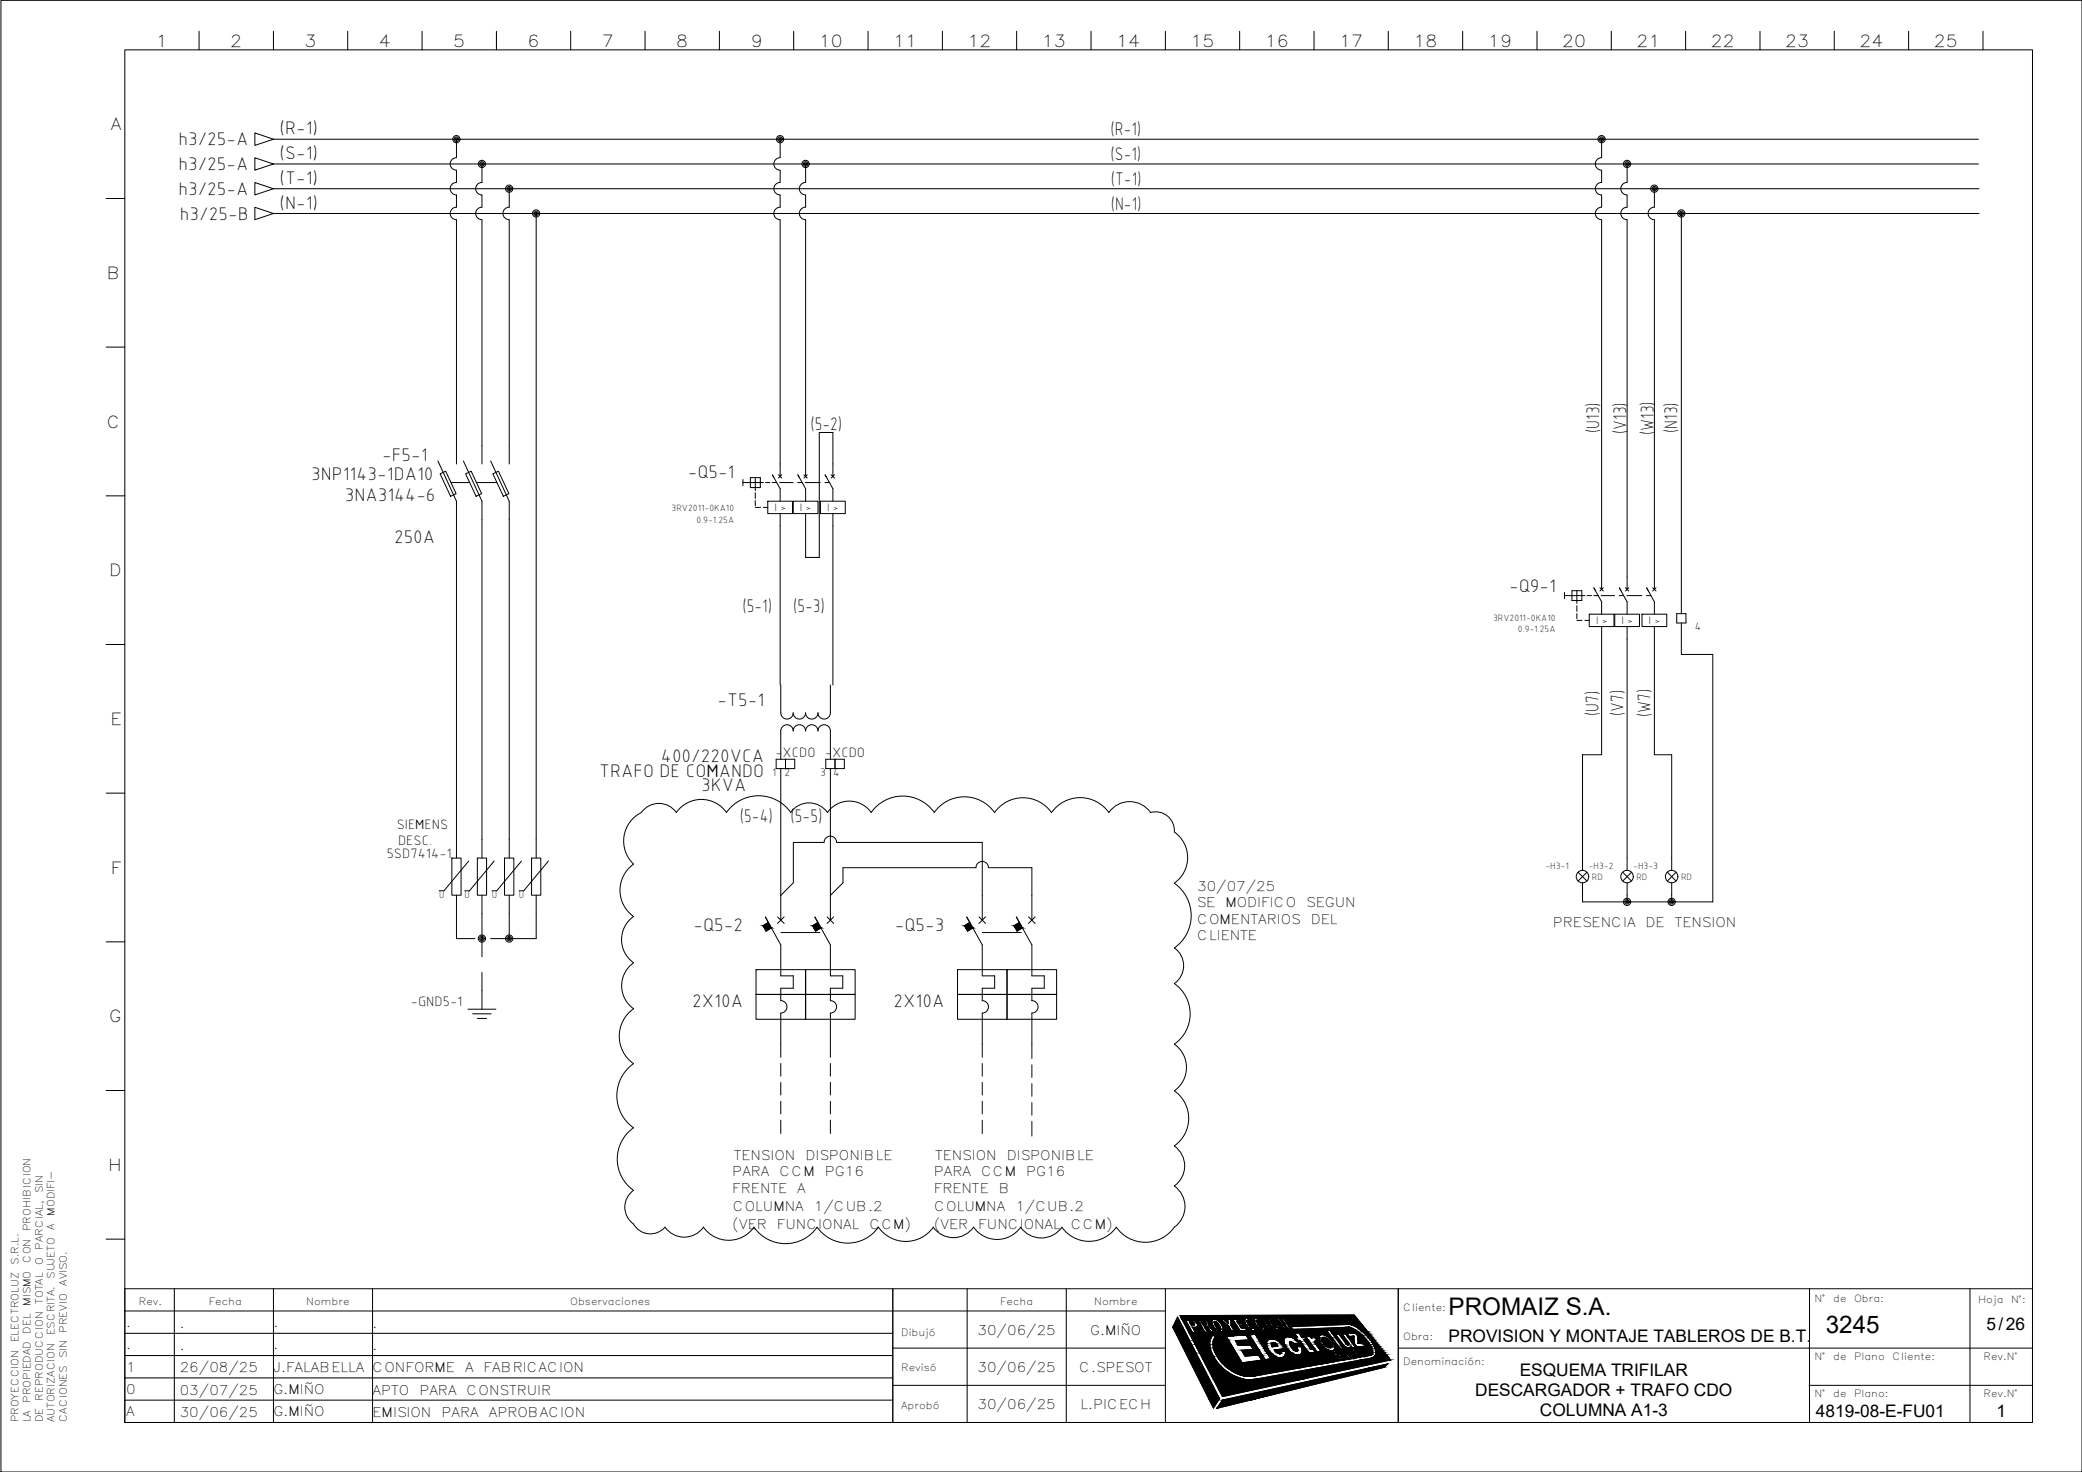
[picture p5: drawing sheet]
<svg xmlns="http://www.w3.org/2000/svg" width="420mm" height="297mm" viewBox="0 0 420 297" stroke-linecap="round" stroke-linejoin="round" font-family="sans-serif">
<defs><g id="words">
<g font-size="4.9">
<text x="292.3" y="265.4">PROMAIZ S.A.</text>
<text x="368.4" y="269">3245</text>
</g>
<g font-size="3.9">
<text x="36" y="29.3">h3/25-A</text>
<text x="56.4" y="27.1">(R-1)</text>
<text x="224.1" y="27.3">(R-1)</text>
<text x="36" y="34.3">h3/25-A</text>
<text x="56.4" y="32.1">(S-1)</text>
<text x="224.1" y="32.3">(S-1)</text>
<text x="36" y="39.3">h3/25-A</text>
<text x="56.4" y="37.1">(T-1)</text>
<text x="224.2" y="37.3">(T-1)</text>
<text x="36.3" y="44.3">h3/25-B</text>
<text x="56.4" y="42.1">(N-1)</text>
<text x="224.2" y="42.3">(N-1)</text>
<text x="163.6" y="86.7">(5-2)</text>
<text x="322.7" y="87.4" transform="rotate(-90 322.7 87.4)">(U13)</text>
<text x="328.1" y="87.6" transform="rotate(-90 328.1 87.6)">(V13)</text>
<text x="333.7" y="87.8" transform="rotate(-90 333.7 87.8)">(W13)</text>
<text x="338.4" y="87.4" transform="rotate(-90 338.4 87.4)">(N13)</text>
<text x="77.1" y="93.1">-F5-1</text>
<text x="62.8" y="96.9">3NP1143-1DA10</text>
<text x="69.6" y="101.1">3NA3144-6</text>
<text x="138.8" y="96.5">-Q5-1</text>
<text x="79.5" y="109.6">250A</text>
<text x="304.6" y="119.4">-Q9-1</text>
<text x="149.8" y="123.4">(5-1)</text>
<text x="160" y="123.4">(5-3)</text>
<text x="144.8" y="142.4">-T5-1</text>
<text x="322.6" y="144.5" transform="rotate(-90 322.6 144.5)">(U7)</text>
<text x="327.6" y="144.5" transform="rotate(-90 327.6 144.5)">(V7)</text>
<text x="333.1" y="144.8" transform="rotate(-90 333.1 144.8)">(W7)</text>
<text x="133.4" y="153.7">400/220VCA</text>
<text x="120.9" y="156.7">TRAFO DE COMANDO</text>
<text x="141.5" y="159.7">3KVA</text>
<text x="149.3" y="165.8">(5-4)</text>
<text x="159.5" y="165.8">(5-5)</text>
<text x="140" y="187.9">-Q5-2</text>
<text x="180.6" y="187.9">-Q5-3</text>
<text x="139.7" y="203.2">2X10A</text>
<text x="180.3" y="203.2">2X10A</text>
</g>
<g font-size="3.5">
<text x="400.9" y="268.5">5/26</text>
<text x="292.3" y="270.9">PROVISION Y MONTAJE TABLEROS DE B.T.</text>
<text x="297.7" y="281.7">DESCARGADOR + TRAFO CDO</text>
<text x="306.7" y="277.7">ESQUEMA TRIFILAR</text>
<text x="310.8" y="285.7">COLUMNA A1-3</text>
<text x="366.5" y="285.9">4819-08-E-FU01</text>
<text x="402.9" y="285.9">1</text>
</g>
<g font-size="3.4">
<text x="31.5" y="9.4">1</text>
<text x="46.5" y="9.4">2</text>
<text x="61.5" y="9.4">3</text>
<text x="76.5" y="9.4">4</text>
<text x="91.5" y="9.4">5</text>
<text x="106.5" y="9.4">6</text>
<text x="121.5" y="9.4">7</text>
<text x="136.5" y="9.4">8</text>
<text x="151.5" y="9.4">9</text>
<text x="165.3" y="9.4">10</text>
<text x="180.3" y="9.4">11</text>
<text x="195.3" y="9.4">12</text>
<text x="210.3" y="9.4">13</text>
<text x="225.3" y="9.4">14</text>
<text x="240.3" y="9.4">15</text>
<text x="255.3" y="9.4">16</text>
<text x="270.3" y="9.4">17</text>
<text x="285.3" y="9.4">18</text>
<text x="300.3" y="9.4">19</text>
<text x="315.3" y="9.4">20</text>
<text x="330.3" y="9.4">21</text>
<text x="345.3" y="9.4">22</text>
<text x="360.3" y="9.4">23</text>
<text x="375.3" y="9.4">24</text>
<text x="390.3" y="9.4">25</text>
<text x="22.4" y="26.3">A</text>
<text x="21.5" y="56.3">B</text>
<text x="21.5" y="86.3">C</text>
<text x="22" y="116.3">D</text>
<text x="22.3" y="146.3">E</text>
<text x="22.4" y="176.3">F</text>
<text x="22" y="206.3">G</text>
<text x="21.8" y="236.3">H</text>
</g>
<g font-size="2.9">
<text x="156.5" y="152.7">-XCDO -XCDO</text>
<text x="80.1" y="167.3">SIEMENS</text>
<text x="78" y="173.2">5SD7414-1</text>
<text x="80.3" y="170.4">DESC.</text>
<text x="82.9" y="203.1">-GND5-1</text>
</g>
<g font-size="2.7">
<text x="241.6" y="179.7">30/07/25</text>
<text x="241.5" y="183.1">SE</text>
<text x="247.3" y="183.1">MODIFICO</text>
<text x="263.6" y="183.1">SEGUN</text>
<text x="241.6" y="186.4">COMENTARIOS</text>
<text x="241.6" y="189.7">CLIENTE</text>
<text x="264.5" y="186.4">DEL</text>
<text x="313.4" y="187.1">PRESENCIA</text>
<text x="332.1" y="187.1">DE</text>
<text x="338" y="187.1">TENSION</text>
<text x="147.8" y="237.3">PARA</text>
<text x="148.1" y="234">TENSION</text>
<text x="157.3" y="237.3">CCM</text>
<text x="162.5" y="234">DISPONIBLE</text>
<text x="166.4" y="237.3">PG16</text>
<text x="188.4" y="237.3">PARA</text>
<text x="188.7" y="234">TENSION</text>
<text x="198" y="237.3">CCM</text>
<text x="203.2" y="234">DISPONIBLE</text>
<text x="207.1" y="237.3">PG16</text>
<text x="147.8" y="240.7">FRENTE</text>
<text x="147.9" y="244.4">COLUMNA</text>
<text x="160.9" y="240.7">A</text>
<text x="164.2" y="244.4">1/CUB.2</text>
<text x="188.4" y="240.7">FRENTE</text>
<text x="188.6" y="244.4">COLUMNA</text>
<text x="201.6" y="240.7">B</text>
<text x="204.9" y="244.4">1/CUB.2</text>
<text x="147.8" y="248.1">(VER</text>
<text x="156.8" y="248.1">FUNCIONAL</text>
<text x="175.5" y="248.1">CCM)</text>
<text x="188.4" y="248.1">(VER</text>
<text x="197.4" y="248.1">FUNCIONAL</text>
<text x="216.1" y="248.1">CCM)</text>
<text x="25.5" y="267.8">.</text>
<text x="36.3" y="267.9">.</text>
<text x="55.2" y="267.8">.</text>
<text x="75.2" y="267.9">.</text>
<text x="197.3" y="269.3">30/06/25</text>
<text x="220" y="269.3">G.MIÑO</text>
<text x="25.5" y="272.3">.</text>
<text x="36.3" y="272.4">.</text>
<text x="55.2" y="272.3">.</text>
<text x="75.2" y="272.4">.</text>
<text x="25.5" y="276.8">1</text>
<text x="25.5" y="281.3">0</text>
<text x="36.3" y="276.9">26/08/25</text>
<text x="36.3" y="281.4">03/07/25</text>
<text x="55.2" y="276.8">J.FALABELLA CONFORME</text>
<text x="55.2" y="281.3">G.MIÑO</text>
<text x="75.2" y="281.4">APTO</text>
<text x="84.6" y="281.4">PARA</text>
<text x="93.8" y="276.9">A</text>
<text x="94.2" y="281.4">CONSTRUIR</text>
<text x="97.6" y="276.9">FABRICACION</text>
<text x="197.3" y="276.8">30/06/25</text>
<text x="217.8" y="276.8">C.SPESOT</text>
<text x="25.5" y="285.8">A</text>
<text x="36.3" y="285.9">30/06/25</text>
<text x="55.2" y="285.8">G.MIÑO</text>
<text x="75.2" y="285.9">EMISION</text>
<text x="89.1" y="285.9">PARA</text>
<text x="98.6" y="285.9">APROBACION</text>
<text x="197.3" y="284.3">30/06/25</text>
<text x="218.1" y="284.3">L.PICECH</text>
</g>
<g font-size="2.3">
<text x="156.3" y="103.2">I &gt;</text>
<text x="161.4" y="103.1">I &gt;</text>
<text x="166.9" y="103.1">I &gt;</text>
<text x="322.1" y="126">I &gt;</text>
<text x="327.2" y="125.9">I &gt;</text>
<text x="332.7" y="125.9">I &gt;</text>
<text x="342" y="127.2">4</text>
<text x="155.8" y="156.6">1</text>
<text x="158.3" y="156.6">2</text>
<text x="165.5" y="156.6">3</text>
<text x="168.1" y="156.6">4</text>
</g>
<g font-size="2.1">
<text x="88.6" y="181.2">U</text>
<text x="93.8" y="181.2">U</text>
<text x="99.3" y="181.2">U</text>
<text x="104.7" y="181.2">U</text>
</g>
<g font-size="2">
<text x="8.6" y="240.7" transform="rotate(-90 8.6 240.7)">SIN</text>
<text x="11" y="245.4" transform="rotate(-90 11 245.4)">MODIFI-</text>
<text x="6.2" y="248.5" transform="rotate(-90 6.2 248.5)">PROHIBICION</text>
<text x="11" y="248.2" transform="rotate(-90 11 248.2)">A</text>
<text x="3.7" y="255.2" transform="rotate(-90 3.7 255.2)">S.R.L.</text>
<text x="6.2" y="254.9" transform="rotate(-90 6.2 254.9)">CON</text>
<text x="8.6" y="255.3" transform="rotate(-90 8.6 255.3)">O</text>
<text x="8.6" y="252.2" transform="rotate(-90 8.6 252.2)">PARCIAL,</text>
<text x="6.2" y="263.5" transform="rotate(-90 6.2 263.5)">MISMO</text>
<text x="8.6" y="263.1" transform="rotate(-90 8.6 263.1)">TOTAL</text>
<text x="11" y="258" transform="rotate(-90 11 258)">SUJETO</text>
<text x="13.5" y="259.5" transform="rotate(-90 13.5 259.5)">AVISO.</text>
<text x="28" y="263.3">Rev.</text>
<text x="42.1" y="263.3">Fecha</text>
<text x="61.8" y="263.3">Nombre</text>
<text x="115.1" y="263.3">Observaciones</text>
<text x="201.8" y="263.3">Fecha</text>
<text x="220.8" y="263.3">Nombre</text>
<text x="366.2" y="262.8">N°</text>
<text x="370" y="262.8">de</text>
<text x="374.1" y="262.8">Obra:</text>
<text x="399.2" y="262.9">Hoja</text>
<text x="405.8" y="262.9">N°:</text>
<text x="6.2" y="269.1" transform="rotate(-90 6.2 269.1)">DEL</text>
<text x="11" y="269.5" transform="rotate(-90 11 269.5)">ESCRITA.</text>
<text x="13.5" y="268.9" transform="rotate(-90 13.5 268.9)">PREVIO</text>
<text x="181.9" y="269.5">Dibujó</text>
<text x="283.2" y="264.5">Cliente:</text>
<text x="3.7" y="270.9" transform="rotate(-90 3.7 270.9)">ELECTROLUZ</text>
<text x="13.5" y="274" transform="rotate(-90 13.5 274)">SIN</text>
<text x="283.2" y="275.4">Denominación:</text>
<text x="283.2" y="270.3">Obra:</text>
<text x="366.2" y="274.5">N°</text>
<text x="370" y="274.5">de</text>
<text x="374.1" y="274.5">Plano</text>
<text x="381.9" y="274.5">Cliente:</text>
<text x="400.3" y="274.5">Rev.N°</text>
<text x="181.9" y="276.6">Revisó</text>
<text x="366.2" y="281.9">N°</text>
<text x="370" y="281.9">de</text>
<text x="374.1" y="281.9">Plano:</text>
<text x="400.3" y="282">Rev.N°</text>
<text x="3.7" y="287" transform="rotate(-90 3.7 287)">PROYECCION</text>
<text x="6.2" y="287" transform="rotate(-90 6.2 287)">LA</text>
<text x="6.2" y="283.1" transform="rotate(-90 6.2 283.1)">PROPIEDAD</text>
<text x="8.6" y="287" transform="rotate(-90 8.6 287)">DE</text>
<text x="8.6" y="282.6" transform="rotate(-90 8.6 282.6)">REPRODUCCION</text>
<text x="11" y="287" transform="rotate(-90 11 287)">AUTORIZACION</text>
<text x="13.5" y="287" transform="rotate(-90 13.5 287)">CACIONES</text>
<text x="181.9" y="284.3">Aprobó</text>
</g>
<g font-size="1.9">
<text x="135.5" y="103.2">3RV2011-0KA10</text>
<text x="140.5" y="105.5">0.9-1.25A</text>
<text x="301.3" y="125.3">3RV2011-0KA10</text>
<text x="306.3" y="127.5">0.9-1.25A</text>
<text x="311.9" y="175.3">-H3-1</text>
<text x="320.6" y="175.3">-H3-2</text>
<text x="321.2" y="177.5">RD</text>
<text x="329.6" y="175.3">-H3-3</text>
<text x="330.2" y="177.5">RD</text>
<text x="339.2" y="177.5">RD</text>
</g>
</g></defs>
<g fill="none" stroke="#000" stroke-width=".2">
<path d="M.2 .1h420v296.9h-420zM25.2 10.1h385v276.9h-385zM40.2 6.3v3.8M55.2 6.3v3.8M70.2 6.3v3.8M85.2 6.3v3.8M100.2 6.3v3.8M115.2 6.3v3.8M130.2 6.3v3.8M145.2 6.3v3.8M160.2 6.3v3.8M175.2 6.3v3.8"/>
<path d="M190.2 6.3v3.8M205.2 6.3v3.8M220.2 6.3v3.8M235.2 6.3v3.8M250.2 6.3v3.8M265.2 6.3v3.8M280.2 6.3v3.8M295.2 6.3v3.8M310.2 6.3v3.8M325.2 6.3v3.8M340.2 6.3v3.8M355.2 6.3v3.8"/>
<path d="M370.2 6.3v3.8M385.2 6.3v3.8M400.2 6.3v3.8M51.4 26.8l3.8 1.3-3.8 1.2zM51.4 31.8l3.8 1.3-3.8 1.2zM51.4 36.8l3.8 1.3-3.8 1.2zM55.2 28.1h344.1M55.2 33.1h344.1M55.2 38.1h344.2M92.1 28.1v3.7a1.27 1.27 0 0 0-1.3 1.3 1.27 1.27 0 0 0 1.3 1.3v2.4a1.27 1.27 0 0 0-1.3 1.3 1.27 1.27 0 0 0 1.3 1.3v2.4a1.26 1.26 0 0 0-1.3 1.3 1.26 1.26 0 0 0 1.3 1.2v49.3M97.3 33.1v3.7a1.27 1.27 0 0 0-1.3 1.3 1.27 1.27 0 0 0 1.3 1.3v2.4a1.26 1.26 0 0 0-1.3 1.3 1.26 1.26 0 0 0 1.3 1.2v49.3M102.8 38.1v3.7a1.26 1.26 0 0 0-1.3 1.3 1.26 1.26 0 0 0 1.3 1.2v49.3"/>
<path d="M157.4 36.8a1.26 1.26 0 0 0-1.2 1.3 1.26 1.26 0 0 0 1.2 1.2M157.4 31.8a1.26 1.26 0 0 0-1.2 1.3 1.26 1.26 0 0 0 1.2 1.2M157.4 28.1v3.7M157.4 34.4v2.4M157.4 39.4v2.4M162.6 36.8a1.26 1.26 0 0 0-1.3 1.3 1.26 1.26 0 0 0 1.3 1.2M162.6 33.1v3.7M162.6 39.4v2.4M323.2 28.1v3.7a1.27 1.27 0 0 0-1.3 1.3 1.27 1.27 0 0 0 1.3 1.3v2.4a1.27 1.27 0 0 0-1.3 1.3 1.27 1.27 0 0 0 1.3 1.3v2.4a1.26 1.26 0 0 0-1.3 1.3 1.26 1.26 0 0 0 1.3 1.2v74.6M328.4 33.1l-.1 3.7a1.27 1.27 0 0 0-1.2 1.3 1.27 1.27 0 0 0 1.3 1.3l-.1 2.4a1.26 1.26 0 0 0-1.2 1.3 1.26 1.26 0 0 0 1.2 1.2l.1 74.6M333.9 38.1v3.7M21.4 40.1h3.8"/>
<path d="M51.4 41.8l3.8 1.3-3.8 1.2zM55.2 43.1h344.2M108.2 43.1v130.1M157.4 41.8a1.26 1.26 0 0 0-1.2 1.3 1.26 1.26 0 0 0 1.2 1.2M157.4 44.4v51.7M162.6 41.8a1.26 1.26 0 0 0-1.3 1.3 1.26 1.26 0 0 0 1.3 1.2M162.6 44.4v51.7M333.9 41.8a1.26 1.26 0 0 0-1.3 1.3 1.26 1.26 0 0 0 1.3 1.2M333.9 44.4v74.5M339.3 43.1v80.7M21.4 70h3.8M88.4 93l3.7 8.1v72.1"/>
<path d="M88.8 95.6l1.1-.5 2.2 4.5-1.2 .5zM91 97.4h3.8M93.5 93l3.8 8.1v72.1M94 95.6l1.1-.5 2.1 4.5-1.1 .5zM96.2 97.4h4.1M99 93l3.8 8.1v72.1M99.5 95.6l1.1-.5 2.1 4.5-1.1 .5zM149.9 97.4h4.2M149.9 96.8v1.2M151.4 96.4h2v2h-2zM152.4 96.4v2.6M152.4 99.4v1.2"/>
<path d="M154.5 97.4h.9M155.8 97.4h.9M155.9 95.8l1.5 2.8v2.5M157.1 95.8l.7 .7M157.3 97.4h2.7M157.8 95.8l-.7 .7M161 97.4h.9M161 95.8l1.6 2.8v2.5M162.2 95.8l.7 .7M162.5 97.4h3M162.9 95.8l-.7 .7M166.5 97.4h.9"/>
<path d="M166.5 95.8l1.6 2.8v2.5M167.7 95.8l.7 .7M168.1 96.1v-8.8h-2.8v25.2h-2.7v-8.9M168.4 95.8l-.7 .7M21.4 100.1h3.8M152.4 102.4h1.1M152.4 101v1.1M154.1 102.4h.8M154.9 101.1h5v2.5h-5zM157.4 103.6v34.6M160.1 101.1h5v2.5h-5zM165.6 101.1h5v2.5h-5z"/>
<path d="M168.1 103.6v34.6M315.7 119.6v1.2M317.2 119.2h2v2h-2zM318.2 119.2v2.6M322 119.2l-.4-.6 1.6 2.8v2.5M322.9 118.6l.7 .7M323.6 118.6l-.7 .7M327.1 119.2l-.3-.6 1.6 2.8v2.5M328 118.6l.7 .7M328.7 118.6l-.7 .7M332.6 119.2l-.3-.6 1.6 2.8v2.5M333.5 118.6l.7 .7"/>
<path d="M334.2 118.6l-.7 .7M21.4 130.1h3.8M157.6 138.2v5.6a1.25 1.25 0 0 0 1.2 1.3 1.25 1.25 0 0 0 1.3-1.3 1.26 1.26 0 0 0 1.2 1.3 1.26 1.26 0 0 0 1.3-1.3M167.6 138.2v5.6a1.26 1.26 0 0 1-1.3 1.3 1.26 1.26 0 0 1-1.2-1.3 1.25 1.25 0 0 1-1.3 1.3 1.25 1.25 0 0 1-1.2-1.3M315.7 120.2h4.1M318.2 125.2h1.1M318.2 122.2v1.2M318.2 123.8v1.1M319.8 125.2h.9M320.3 120.2h.9M320.7 123.9h5v2.5h-5zM321.6 120.2h.9"/>
<path d="M323.1 120.2h2.7M323.2 126.4v25.9h-3.8v23.3M325.9 123.9h5v2.5h-5zM326.8 120.2h.9M328.3 120.2h3M328.4 126.4v49.2M331.4 123.9h5v2.5h-5zM332.3 120.2h.9M333.9 126.4v25.9h3.5v23.3M338.4 123.8h1.8v1.9h-1.8zM339.3 125.7v6.4h6.4v49.9h-26.3v-3.9M156.6 153.2h3.8v1.9h-3.8z"/>
<path d="M157.6 155.1v30.6M158.5 153.2v1.9M162.6 147.5a1.25 1.25 0 0 1 1.2-1.3 1.25 1.25 0 0 1 1.3 1.3 1.26 1.26 0 0 1 1.2-1.3 1.26 1.26 0 0 1 1.3 1.3v5.7M162.6 147.5a1.26 1.26 0 0 0-1.3-1.3 1.26 1.26 0 0 0-1.2 1.3 1.25 1.25 0 0 0-1.3-1.3 1.25 1.25 0 0 0-1.2 1.3v5.7M166.6 153.2h3.8v1.9h-3.8zM167.6 155.1v30.6M168.5 153.2v1.9M21.4 160h3.8M91.2 173.2h1.8v7.4h-1.8zM94.6 173.7l-5 6.1h-1M96.3 173.2h1.9v7.4h-1.9zM99.7 173.7l-5 6.1h-.9"/>
<path d="M101.8 173.2h1.9v7.4h-1.9zM105.2 173.7l-5 6.1h-.9M107.3 173.2h1.8v7.4h-1.8zM110.7 173.7l-5 6.1h-1M136.5 164a4.3 4.3 0 0 0-7.1 0 6.4 6.4 0 0 0-1.5 10.4 6.5 6.5 0 0 0 0 10.5 5.7 5.7 0 0 0 0 9.4M136.5 163.9a6.2 6.2 0 0 1 10.1 .1 7.9 7.9 0 0 1 13 0M159.6 164a4.5 4.5 0 0 1 7.4 0 5.4 5.4 0 0 1 8.8 0 7.8 7.8 0 0 1 12.7 0 7.4 7.4 0 0 1 12.2 0 7 7 0 0 1 11.5 0 7.1 7.1 0 0 1 11.6 0 5.1 5.1 0 0 1 8.4 0 3.8 3.8 0 0 1 4.8 3.9 6.3 6.3 0 0 1 0 10.3M166.3 170a1.26 1.26 0 0 1 1.3-1.3 1.26 1.26 0 0 1 1.2 1.3M166.3 170h-6.2v8.1l-2.5 2.6M168.8 170h29.4v15.7M197 175.1a1.26 1.26 0 0 1 1.2-1.3 1.26 1.26 0 0 1 1.3 1.3M197 175.1h-26.9v3l-2.5 2.6"/>
<path d="M199.5 175.1h8.7v10.6M237 178.2a8 8 0 0 1 0 13.1M318.5 176l1.8 1.8M320.3 176l-1.8 1.8M327.5 176l1.7 1.8M328.4 178.1v3.9M329.2 176l-1.7 1.8M336.5 176l1.7 1.8M337.4 178.1v3.9M338.2 176l-1.7 1.8M21.4 190.1h3.8M92.1 180.6v8.8h3.7"/>
<path d="M97.3 180.6v12.5M97.3 196.2v7.5M102.8 180.6v8.8M108.2 180.6v8.8h-9.2M127.9 194.3a5.7 5.7 0 0 0 0 9.3M152.6 195.7h10v5h-10zM155.7 187.2l-1.1 .7-.6-1.1 1-.7-.5-1.1 3.1 5.7v6.2h2.5v2.5h-2.5v2.5M156.9 185l1.3 1.3M157.6 188.2h7.8M158.2 185l-1.3 1.3M162.6 195.7h10v5h-10zM164.4 185l3.2 5.7v6.2h2.5v2.5h-2.5v2.5"/>
<path d="M165.1 186.1l-1.1 .7 .6 1.1 1.1-.7M166.9 185l1.3 1.3M168.2 185l-1.3 1.3M193.2 195.7h10v5h-10zM195.1 185l3.1 5.7v6.2h2.5v2.5h-2.5v2.5M195.7 186.1l-1.1 .7 .7 1.1 1-.7M197.6 185l1.3 1.3M198.2 188.2h7.9M198.9 185l-1.3 1.3M203.2 195.7h10v5h-10zM205.1 185l3.1 5.7v6.2h2.5v2.5h-2.5v2.5M205.7 186.1l-1.1 .7 .7 1.1 1-.7"/>
<path d="M207.6 185l1.3 1.3M208.9 185l-1.3 1.3M237 191.3a4.4 4.4 0 0 1 0 7.2M237 198.5a7.5 7.5 0 0 1 0 12.2M94.4 203.7h5.7M95.4 204.6h3.7M96.3 205.5h1.9M127.9 203.6a6.8 6.8 0 0 0 0 11 7.9 7.9 0 0 0 0 13 7.7 7.7 0 0 0 0 12.6 4.2 4.2 0 0 0 0 6.8 3.9 3.9 0 0 0 6.3 .6 4.7 4.7 0 0 0 7.8 0 6.2 6.2 0 0 0 10.2 0M152.6 200.7h10v5h-10zM157.6 201.9a1.26 1.26 0 0 1 1.2 1.3 1.26 1.26 0 0 1-1.2 1.2v8.9M157.6 214.6v2.6M157.6 218.4v2.6"/>
<path d="M162.6 200.7h10v5h-10zM167.6 201.9a1.26 1.26 0 0 1 1.2 1.3 1.26 1.26 0 0 1-1.2 1.2M167.6 204.4v8.9M167.6 214.6v2.6M167.6 218.4v2.6M193.2 200.7h10v5h-10zM198.2 201.9a1.26 1.26 0 0 1 1.3 1.3 1.26 1.26 0 0 1-1.3 1.2v8.9M198.2 214.6v2.6M198.2 218.4v2.6M203.2 200.7h10v5h-10zM208.2 201.9a1.26 1.26 0 0 1 1.3 1.3 1.26 1.26 0 0 1-1.3 1.2v9.2M208.2 214.9v2.5"/>
<path d="M208.2 218.7v2.5M237 210.7a5.7 5.7 0 0 1 0 9.4 6.8 6.8 0 0 1 0 11.1M21.4 220.1h3.8M157.6 222.2v2.6M157.6 226v2.7M167.6 222.2v2.6M167.6 226v2.7M198.2 222.2v2.6M198.2 226v2.7M208.2 222.5v2.5M208.2 226.3v2.9M237 231.3a4.9 4.9 0 0 1 0 8 5.1 5.1 0 0 1 0 8.3 7.1 7.1 0 0 1-11.7 0 6.7 6.7 0 0 1-11 0"/>
<path d="M21.4 250h3.8M152.2 247.6a7.8 7.8 0 0 0 12.7 0M206 247.6a5.1 5.1 0 0 0 8.3 0M206 247.6a5.8 5.8 0 0 1-9.5 0 4.9 4.9 0 0 1-8.2 0 6.8 6.8 0 0 1-11 0 7.5 7.5 0 0 1-12.4 0M25.2 260.1h385v26.9h-385zM25.2 264.5h210M25.2 278.1h155M25.2 273.5h155M25.2 269.1h155M35.2 260.1v26.9M55.2 260.1v26.9M75.2 260.1v26.9"/>
<path d="M180.2 272h55M180.2 279.6h55M180.2 260.1v26.9M195.2 260.1v26.9M215.2 260.1v26.9M235.2 260.1v26.9M237.6 265.8l8.5 16.4-1.2 1.9-8.2-16.3zM238.1 265.5l35.2-.1 7.3 9-33.9 7.4zM239.3 266.4h1.4l.7 .4a.6 .6 0 0 1-.1 1h-.7l.6 1.1h-.6zM240.1 266.7h.4a.46 .46 0 0 1 .3 .8h-.3zM241.7 266.4l1.5-.1 .4 .3a.9 .9 0 0 1 .3 .9l.5 .4 .6 .9h-.6l-.7-1h-.6l.6 1-.5 .1zM242.9 266.7l.5 .4"/>
<path d="M243 266.7h-.6l.5 .7h.3M243.4 267.1v.2l-.2 .1M244.7 266.3a1.79 1.79 0 0 1 2 1.5l.1 .6-.2 .3a1.79 1.79 0 0 1-2-1.6v-.6zM244.8 269.3l.5 .2a3.7 3.7 0 0 0 .4 4.3 8.6 8.6 0 0 0 6.2 4l1.2-.1 23.3-4.2a.72 .72 0 0 0 .7-.4 .72 .72 0 0 0-.2-.8 7.9 7.9 0 0 0-4.7-4.5l-11.4 .5-.3-.6 11.7-.4a8.2 8.2 0 0 1 5.4 5.1 1.22 1.22 0 0 1-.9 1.7l-23.2 4.2a8.4 8.4 0 0 1-8-3.6 5 5 0 0 1-1.2-4.6zM245.1 266.7a1.75 1.75 0 0 1 1.2 1.7 1.75 1.75 0 0 1-1.2-1.7zM246.4 266.3l.6-.1 .9 .8-.1-.8h.5l.1 1.3 .7 1.1h-.6l-.5-.9zM247.5 269.6l3.9-.2 .7 1-2.8 .1 .6 1 2.4-.1 .6 .9-2.4 .2 .8 1.2 2.6-.3 .7 1.1-3.9 .5zM248.7 266.2l1.4-.1 .3 .5h-.8l.3 .5h.7l.3 .4h-.7l.4 .6h.8l.2 .4h-1.3zM251.9 277.8h.1M252.2 269.4l1.1-.1 3.2 4.9-1.2 .2zM252.2 266.9l-.5-.4a1.76 1.76 0 0 0 1.1 1.5l-.1-.4h.3M252.6 266.8l-.1-.2a1.12 1.12 0 0 0-1.2-.5 1.94 1.94 0 0 0 1 2.2 .58 .58 0 0 0 .9 0l-.2-.7"/>
<path d="M252.6 266.8l-.4 .1M254.5 266.8l-.1-.2a1.12 1.12 0 0 0-1.2-.5 1.94 1.94 0 0 0 1.1 2.1 .58 .58 0 0 0 .9 .1l-.2-.8M254.5 266.8h-.3l-.6-.3a1.76 1.76 0 0 0 1.1 1.5v-.4M254.6 266.1h.5l1.4 2.1h-.5zM255 267.5l-.3 .1M256.2 266.1a1.77 1.77 0 0 1 1.7 2.1 1.77 1.77 0 0 1-1.7-2.1zM256.5 266.3a1.7 1.7 0 0 1 1.1 1.6 1.7 1.7 0 0 1-1.1-1.6zM257.1 272.4l.5 .5a.63 .63 0 0 0 1 .1v-.3M257.7 266.1h.4l1.2 1.1-.7-1.1h.4l1.3 1.9-.3 .1-1.3-1.1 .8 1.1-.4 .1zM257.9 271.6l-.2-.3a.6 .6 0 0 0-.5-.4 .6 .6 0 0 0-.6 .4l.1 .5M257.9 271.6l-1.2 .2M259.2 272.1a2.77 2.77 0 0 0-3.2-1.8 1.67 1.67 0 0 0 .2 2.4 2.64 2.64 0 0 0 2.6 1.2 1.05 1.05 0 0 0 .6-1.3"/>
<path d="M259.2 272.1l-2 .3M259.4 272.6l-.8 .1M261.2 271.2a.69 .69 0 0 0-.9-.4 2.03 2.03 0 0 0 1.4 1.9l.2-.3-.2-.6M262.2 271a2.79 2.79 0 0 0-2.5-1.3 1.02 1.02 0 0 0-.5 1.5 2.99 2.99 0 0 0 3.2 2.1 1.2 1.2 0 0 0 .2-1.6l-.9 .1M262.2 271l-1 .2M263.7 272.5a1.26 1.26 0 0 0 1.3 .5M263.8 272.6l-1.5-2.1h-.4l-.4-.6h.4l-.7-.9 .9-.1 .6 .9h.5l.4 .6h-.4l1.2 1.7 .6 .2 .5 .7-.6 .1M264.6 270l-.2-.3h-.8l2.2 3.2 .8-.1-1.3-1.8M264.7 270h-.1M264.7 269.9l.1-.3 .3-.1 .7 1.1M265.8 270.5l-.4 .1-.1 .3M266.4 269.5a2.2 2.2 0 0 1 2.6 1.2 1.43 1.43 0 0 1 .2 1.7 2.2 2.2 0 0 1-2.6-1.2 1.43 1.43 0 0 1-.2-1.7z"/>
<path d="M267.6 268.4l.7-.1 2.8 3.9-.6 .1zM267.7 271.5l.1 .3h.2a.48 .48 0 0 0 .7 0 .48 .48 0 0 0-.1-.8l-.1-.3h-.1l-.1-.3-.2 .1v-.2h-.2v-.1h-.1v-.1l-.4-.2h-.5l-.2 .5 .2 .2-.1 .2 .3 .2v.1l.2 .1-.1 .1h.2v.1l.3 .1M269 272.7l.4-.2 .4 .1 .3 .4-.3 .1-.3-.2-.1 .1 1 .3 .6 .7-.1 .3a.57 .57 0 0 1-.8 0l-.4-.5 .3-.1 .4 .3a.87 .87 0 0 0-.9-.5l-.5-.6zM269.5 269.2h.7l1.4 1.9 .2 .2 .4 .1 .1-.3-1.5-1.9 .7-.1 2 2.8-.6 .1-.3-.4v.3a.74 .74 0 0 1-1.1-.1zM269.5 272.5h.1M271 274.1l.3-.1 .2 .3h-.2zM271.7 272.5l.4 .3-.1 .3h-.3l-.4-.6h.4M271.8 269.1l1.7-.1 .5 .5 .1 1.6 .9-.1 .5 .6-1.6 .3-.6-.8-.1-1.5-.9 .1zM272.5 273.1l.8 .9-.4 .1-.7-.7M272.6 273.2l-.2-.1v-.2a.92 .92 0 0 0-1.4-.5v.2l1.2 1.6 .4-.1-.5-.7h.1M272.7 272.1h.4l1.1 1.4 .5-.1 .2 .3-.8 .1zM273.1 273.7l.3-.1 .2 .3-.2 .1z"/>
<path d="M274.8 273.4h.2l.3 .2-.3 .1zM282.2 272h127.9M282.2 260.1v26.9M365.1 279.6h45M365.2 260.1v26.9M397.6 260.1v26.9M25.2 282.5h155M246.7 282.5l33.4-7.3-.8 .7-33.7 8.3z"/>
<circle cx="92.1" cy="28.1" r=".73"/>
<circle cx="92.1" cy="28.1" r=".46"/>
<circle cx="92.1" cy="28.1" r=".22"/>
<circle cx="97.3" cy="33.1" r=".73"/>
<circle cx="97.3" cy="33.1" r=".46"/>
<circle cx="97.3" cy="33.1" r=".22"/>
<circle cx="102.8" cy="38.1" r=".73"/>
<circle cx="102.8" cy="38.1" r=".46"/>
<circle cx="102.8" cy="38.1" r=".22"/>
<circle cx="157.4" cy="28.1" r=".73"/>
<circle cx="157.4" cy="28.1" r=".46"/>
<circle cx="157.4" cy="28.1" r=".22"/>
<circle cx="162.6" cy="33.1" r=".73"/>
<circle cx="162.6" cy="33.1" r=".46"/>
<circle cx="162.6" cy="33.1" r=".22"/>
<circle cx="323.2" cy="28.1" r=".73"/>
<circle cx="323.2" cy="28.1" r=".46"/>
<circle cx="323.2" cy="28.1" r=".22"/>
<circle cx="328.3" cy="33.1" r=".73"/>
<circle cx="328.3" cy="33.1" r=".46"/>
<circle cx="328.3" cy="33.1" r=".22"/>
<circle cx="333.9" cy="38.1" r=".73"/>
<circle cx="333.9" cy="38.1" r=".46"/>
<circle cx="333.9" cy="38.1" r=".22"/>
<circle cx="108.2" cy="43.1" r=".73"/>
<circle cx="108.2" cy="43.1" r=".46"/>
<circle cx="108.2" cy="43.1" r=".22"/>
<circle cx="339.3" cy="43.1" r=".73"/>
<circle cx="339.3" cy="43.1" r=".46"/>
<circle cx="339.3" cy="43.1" r=".22"/>
<circle cx="319.4" cy="176.9" r="1.26"/>
<circle cx="328.3" cy="176.9" r="1.26"/>
<circle cx="337.3" cy="176.9" r="1.26"/>
<circle cx="97.3" cy="189.4" r=".73"/>
<circle cx="97.3" cy="189.4" r=".46"/>
<circle cx="97.3" cy="189.4" r=".22"/>
<circle cx="102.8" cy="189.4" r=".73"/>
<circle cx="102.8" cy="189.4" r=".46"/>
<circle cx="102.8" cy="189.4" r=".22"/>
<circle cx="328.3" cy="182" r=".73"/>
<circle cx="328.3" cy="182" r=".46"/>
<circle cx="328.3" cy="182" r=".22"/>
<circle cx="337.3" cy="182" r=".73"/>
<circle cx="337.3" cy="182" r=".46"/>
<circle cx="337.3" cy="182" r=".22"/>
</g>
<g fill="#000" stroke="#000" stroke-width=".2">
<path d="M154 186.8h1.4l.3 .4zM154 186.8l1-.7 .4 .7zM164 186.8h1.4l.3 .4zM164 186.8l1.1-.7 .3 .7zM194.6 186.8h1.5l.2 .4zM194.6 186.8l1.1-.7 .4 .7zM204.6 186.8h1.5l.2 .4zM204.6 186.8l1.1-.7 .4 .7zM237.6 265.8l1.1 2h-2zM243.3 266.4h1.3zM244.9 278.4h17.5l-15.7 3.4zM247 266.2l.9 .8z"/>
<path d="M247 266.2h.8l.1 .8zM249.9 271.5h.2zM249.9 267.1h.6zM250.5 268.1h.9zM251.7 266.5h.1zM252.7 268.1h.1zM253.6 266.5h.1zM254.6 268h.1zM254.9 268.5h12.8zM256.5 266.3h.2zM257.5 267.9h.1zM261.5 272.7h.3z"/>
<path d="M262.1 270.5h.2zM262.7 269.8h.3zM264.8 272.3h.2zM267.2 271.3h1.6zM267.4 271.4h.1zM267.3 270h.1zM267.5 271.5h.2zM267.4 270h.2zM267.6 270.1h.2zM267.7 271.7h.1zM267.8 270.2h.1zM267.8 271.8h.2z"/>
<path d="M267.9 270.3h.2zM268 271.8h.2zM268.2 271.9h.2zM268.1 270.5l.2-.1zM268.4 271.9h.1l-.1 .1zM268.4 271.9v.1zM270.3 274h.1zM271 274h.2zM271.7 273.1h.2zM271.7 272.5h.1zM271.9 271.4h.3zM272.2 273.4h.1z"/>
<path d="M272.9 269.6h.3zM238.1 265.5l35.2-.1 .1 .1zM274.1 271h.9l-.9 .1zM274.1 271v.1zM274.2 273.4h.5zM276.9 275.9l3.2-.7-.8 .7zM244.1 282.5h1.8l-1 1.6zM246.7 282.5h5.7l-6.6 1.6z"/>
<path d="M154 186.8l.2 .4h1.5zM154.2 187.2h1.5l-1.1 .7z"/>
<path d="M164 186.8l.2 .4h1.5zM164.2 187.2h1.5l-1.1 .7z"/>
<path d="M194.6 186.8l.3 .4h1.4zM194.9 187.2h1.4l-1 .7z"/>
<path d="M204.6 186.8l.3 .4h1.4zM204.9 187.2h1.4l-1 .7z"/>
<path d="M238.6 266.4h3.1zM238.6 266.4h3.1z"/>
<path d="M236.7 267.8l9.4 14.4-7.4-14.4zM236.7 267.8l9.4 14.4h-2.2z"/>
<path d="M238.6 266.4l2 2.5-1.3-2.5zM238.6 266.4l2 2.5h-.7z"/>
<path d="M240.1 266.7h.5zM240.1 266.7h.5z"/>
<path d="M240.1 266.7l.6 .1zM240.1 266.7l.6 .1z"/>
<path d="M240.1 266.8h.6zM240.1 266.8h.6z"/>
<path d="M240.1 266.8l.7 .1zM240.1 266.8l.7 .1z"/>
<path d="M240.1 266.9l.7 .1zM240.1 266.9l.7 .1z"/>
<path d="M240.5 267.5h.3zM240.5 267.5h.4z"/>
<path d="M240.2 267h.7zM240.2 267h.7z"/>
<path d="M240.2 267l.7 .1zM240.2 267l.7 .1z"/>
<path d="M240.2 267.1h.7zM240.2 267.1h.7z"/>
<path d="M240.3 267.1l.7 .1zM240.3 267.1l.7 .1z"/>
<path d="M240.4 267.4h.5zM240.4 267.4l.5 .1z"/>
<path d="M240.3 267.2h.7zM240.3 267.2h.7z"/>
<path d="M240.3 267.2l.7 .1zM240.3 267.2l.7 .1z"/>
<path d="M240.4 267.3l.6 .1zM240.4 267.3l.6 .1z"/>
<path d="M240.4 267.4h.6zM240.4 267.4h.5z"/>
<path d="M240.7 266.4h1zM240.7 266.4h1z"/>
<path d="M240.7 266.4h1zM240.7 266.4h1z"/>
<path d="M240.8 266.4l1 .1zM240.8 266.4l1 .1z"/>
<path d="M241 266.5h.8zM241 266.5h.8z"/>
<path d="M241.1 266.5l.8 .1zM241.1 266.5l.8 .1z"/>
<path d="M241.2 266.6l.7 .1zM241.2 266.6l.7 .1z"/>
<path d="M241.3 266.7l.7 .1-.1-.1zM241.3 266.7l.7 .1h-.6z"/>
<path d="M241.4 266.8l.6 .1v-.1zM241.4 266.8l.6 .1h-.5z"/>
<path d="M241.5 266.9l.6 .1zM241.5 266.9l.6 .1z"/>
<path d="M241.6 267l.6 .2-.1-.2zM241.6 267l.6 .2h-.6z"/>
<path d="M241.6 267.2l.7 .1zM241.6 267.2l.7 .1z"/>
<path d="M241.7 267.3l.6 .1v-.1zM241.7 267.3l.6 .1h-.6z"/>
<path d="M241.7 267.4l.7 .1zM241.7 267.4l.7 .1h-.7z"/>
<path d="M241.7 267.5l.7 .1v-.1zM241.7 267.5l.7 .1h-.8z"/>
<path d="M241.6 267.6l.9 .1zM241.6 267.6l.9 .1h-1z"/>
<path d="M241.5 267.7l1 .1zM241.4 267.8h1.1z"/>
<path d="M241.4 267.8h1.2zM241.3 267.8h1.3z"/>
<path d="M240.6 267.8l2.6 1.1-.6-1.1zM240.6 267.8l2.6 1.1h-2z"/>
<path d="M238.6 266.3h4.4zM238.6 266.3h4.6z"/>
<path d="M238.6 266.3h4.4zM238.6 266.3l3.1 .1z"/>
<path d="M242.4 266.7h.6zM242.4 266.7h.6z"/>
<path d="M242.4 266.7h.7zM242.4 266.7h.7z"/>
<path d="M242.4 266.7h.7zM242.4 266.7h.7z"/>
<path d="M242.5 266.7h.7zM242.5 266.7h.7z"/>
<path d="M242.5 266.7l.7 .1zM242.5 266.7l.7 .1z"/>
<path d="M242.9 267.4h.3zM242.9 267.4h.3z"/>
<path d="M242.5 266.8l.8 .1zM242.5 266.8l.8 .1z"/>
<path d="M242.5 266.9l.9 .2-.1-.2zM242.5 266.9l.9 .2h-.7z"/>
<path d="M242.8 267.4h.5zM242.8 267.4h.4z"/>
<path d="M242.8 267.4h.5zM242.8 267.4h.5z"/>
<path d="M242.8 267.3h.6zM242.8 267.3l.5 .1z"/>
<path d="M242.8 267.3h.6zM242.8 267.3h.6z"/>
<path d="M242.7 267.1h.7zM242.7 267.1h.7z"/>
<path d="M242.7 267.1l.7 .1zM242.7 267.1l.7 .1z"/>
<path d="M242.8 267.3h.6zM242.8 267.3h.6z"/>
<path d="M242.7 267.2h.7zM242.7 267.2h.7z"/>
<path d="M242.7 267.2h.7zM242.7 267.2h.7z"/>
<path d="M242.8 267.2h.6zM242.8 267.2l.6 .1z"/>
<path d="M243.1 267.8h.5zM243.1 267.8h.5z"/>
<path d="M243.1 267.8h.5zM243.1 267.8h.5z"/>
<path d="M243.1 267.8h.6zM243.1 267.8h.6z"/>
<path d="M243.1 267.8l.7 .1zM243.1 267.8l.7 .1z"/>
<path d="M243.1 267.9h.7zM243.1 267.9h.7z"/>
<path d="M243.2 267.9l1.2 .9-.6-.9zM243.2 267.9l1.2 .9h-.7z"/>
<path d="M244.1 267.6h.8zM244.1 267.6h.8z"/>
<path d="M241.2 271.3l3 .7-.1-.7zM241.2 271.3l3 .7h-2.6z"/>
<path d="M240.8 270.6l3.3 .7 .1-.7zM240.8 270.6l3.3 .7h-2.9z"/>
<path d="M241.6 272l2.8 .5-.2-.5zM241.6 272l2.8 .5h-2.5z"/>
<path d="M240.6 270.1l3.6 .5 .1-.5zM240.6 270.1l3.6 .5h-3.4z"/>
<path d="M241.9 272.5l2.7 .6-.2-.6zM241.9 272.5l2.7 .6h-2.5z"/>
<path d="M243.7 266.7h.8zM243.7 266.7h.8z"/>
<path d="M243.8 266.7l.8 .1-.1-.1zM243.8 266.7l.8 .1z"/>
<path d="M243.6 266.5l1 .1zM243.6 266.5l1 .1z"/>
<path d="M243.6 266.6l.9 .1 .1-.1zM243.6 266.6l.9 .1z"/>
<path d="M243.8 266.8l.8 .1v-.1zM243.8 266.8l.8 .1z"/>
<path d="M243.9 266.9h.7zM243.9 266.9h.7z"/>
<path d="M243.9 266.9l.7 .2v-.2zM243.9 266.9l.7 .2h-.7z"/>
<path d="M243.5 266.5h1.1zM243.5 266.5h1.1z"/>
<path d="M242.1 273.1l2.8 .5-.3-.5zM242.1 273.1l2.8 .5h-2.5z"/>
<path d="M243.4 266.4h1.2zM243.4 266.4l1.2 .1z"/>
<path d="M243.9 267.1l.7 .1zM243.9 267.1l.7 .1z"/>
<path d="M243.3 266.4h1.3zM243.3 266.4h1.3z"/>
<path d="M244 267.2h.6zM244 267.2h.6z"/>
<path d="M243.2 266.3h1.4zM243.2 266.3h1.4z"/>
<path d="M243.2 266.3h1.4zM243.2 266.3l1.4 .1zM243.3 266.4h1.3z"/>
<path d="M244 267.2l.7 .1-.1-.1zM244 267.2l.7 .1h-.7z"/>
<path d="M244 267.3l.7 .1zM244 267.3l.7 .1z"/>
<path d="M238.5 266.2l6.1 .1 .1-.1zM238.5 266.2l6.1 .1h-6z"/>
<path d="M244 267.4h.8zM244 267.4h.8z"/>
<path d="M240.2 269.4l4.1 .7 .4-.7zM240.2 269.4l4.1 .7h-3.7z"/>
<path d="M244 267.4l.8 .2zM244 267.4l.8 .2h-.9z"/>
<path d="M240.2 269.3h4.6zM240.2 269.3l4.5 .1z"/>
<path d="M243.9 267.6h1zM243.9 267.6h1z"/>
<path d="M238.5 266.2h6.4zM238.5 266.2h6.2z"/>
<path d="M244.1 267.6l.8 .2v-.2zM244.1 267.6l.8 .2h-.6z"/>
<path d="M242.4 273.6l2.8 .6-.3-.6zM242.4 273.6l2.8 .6h-2.5z"/>
<path d="M244.3 267.8l.7 .1-.1-.1zM244.3 267.8l.7 .1h-.6z"/>
<path d="M244.9 268.8h1.4zM244.9 268.8h1.4z"/>
<path d="M238.5 266.2h6.5zM238.5 266.2h6.4z"/>
<path d="M244.4 267.9h.7zM244.4 267.9h.7z"/>
<path d="M244.4 267.9l.8 .2-.1-.2zM244.4 267.9l.8 .2h-.7z"/>
<path d="M242.7 274.2l2.8 .5-.3-.5zM242.7 274.2l2.8 .5h-2.5z"/>
<path d="M245.2 266.6l.1 .1zM245.2 266.6l.1 .1z"/>
<path d="M244.5 268.1l.9 .2-.2-.2zM244.5 268.1l.9 .2h-.8z"/>
<path d="M245.1 266.7h.2zM245.1 266.7h.2z"/>
<path d="M245.1 266.7h.2zM245.1 266.7h.2z"/>
<path d="M245.1 266.7h.3zM245.1 266.7h.3z"/>
<path d="M245 266.7l.5 .1zM245 266.7l.5 .1z"/>
<path d="M244.6 268.3l1 .2-.2-.2zM244.6 268.3l1 .2h-.8z"/>
<path d="M245 266.8h.5zM245 266.8h.5z"/>
<path d="M245 266.8l.6 .1zM245 266.8l.6 .1z"/>
<path d="M243 274.7l2.9 .5-.4-.5zM243 274.7l2.9 .5h-2.7z"/>
<path d="M245 266.9h.6zM245 266.9h.6z"/>
<path d="M245 266.9l.7 .1zM245 266.9l.7 .1z"/>
<path d="M244.8 268.5l1.1 .1-.3-.1zM244.8 268.5l1.1 .1h-1z"/>
<path d="M245.1 267h.6zM245.1 267h.6z"/>
<path d="M245.1 267l.7 .1zM245.1 267l.7 .1z"/>
<path d="M245.1 267.1l.8 .1zM245.1 267.1l.8 .1z"/>
<path d="M244.9 268.6l1.2 .1zM244.9 268.6l1.2 .1z"/>
<path d="M245.1 267.2l.9 .1zM245.1 267.2l.9 .1z"/>
<path d="M243.2 275.2l3.1 .4-.4-.4zM243.2 275.2l3.1 .4h-2.9z"/>
<path d="M245.2 267.3h.8zM245.2 267.3h.8z"/>
<path d="M245.2 267.3l.9 .1zM245.2 267.3l.9 .1z"/>
<path d="M245.2 267.4l.9 .1zM245.2 267.4l.9 .1z"/>
<path d="M244.9 268.7l1.4 .1zM244.9 268.7l1.4 .1z"/>
<path d="M245.3 267.5l.8 .1zM245.3 267.5l.8 .1z"/>
<path d="M245.3 267.6l.9 .1zM245.3 267.6l.9 .1z"/>
<path d="M245.4 267.7l.8 .1zM245.4 267.7l.8 .1z"/>
<path d="M245.4 267.8l.9 .1zM245.4 267.8l.9 .1z"/>
<path d="M245.5 267.9h.8zM245.5 267.9h.8z"/>
<path d="M245.6 267.9l.7 .1zM245.6 267.9l.7 .1z"/>
<path d="M246.1 268.4h.2zM246.1 268.4h.2z"/>
<path d="M245.6 268l.7 .1zM245.6 268l.7 .1z"/>
<path d="M246.1 268.4h.2zM246.1 268.4h.2z"/>
<path d="M245.7 268.1h.6zM245.7 268.1h.6z"/>
<path d="M245.7 268.1l.7 .1zM245.7 268.1l.7 .1z"/>
<path d="M246 268.3h.3zM246 268.3h.3z"/>
<path d="M246 268.3h.3zM246 268.3l.3 .1z"/>
<path d="M243.4 275.6l3.4 .5-.5-.5zM243.4 275.6l3.4 .5h-3.1z"/>
<path d="M245.8 268.2h.6zM245.8 268.2h.6z"/>
<path d="M245.9 268.2h.5zM245.9 268.2l.4 .1z"/>
<path d="M245.4 266.3l1.1 .1zM245.4 266.3l1.1 .1z"/>
<path d="M245.6 266.4l1.1 .1-.2-.1zM245.6 266.4l1.1 .1h-.8z"/>
<path d="M245.9 266.5l1 .2-.2-.2zM245.9 266.5l1 .2h-.9z"/>
<path d="M243.7 276.1l3.5 .4-.4-.4zM243.7 276.1l3.5 .4h-3.3z"/>
<path d="M245.4 266.2h1.5zM245.4 266.2h1.6z"/>
<path d="M245.4 266.2h1.5zM245.4 266.2l1 .1z"/>
<path d="M246 266.7l1.2 .2-.3-.2zM246 266.7l1.2 .2h-.9z"/>
<path d="M247 266.2h.8zM247 266.2h.8z"/>
<path d="M246.3 266.9l1.1 .3-.2-.3zM246.3 266.9l1.1 .3h-1z"/>
<path d="M243.9 276.5l3.9 .3-.6-.3zM243.9 276.5l3.9 .3h-3.7z"/>
<path d="M246.4 267.2l1.3 .2-.3-.2zM246.4 267.2l1.3 .2h-1.1z"/>
<path d="M245.3 269.6l2.6 .7-.4-.7zM245.3 269.6l2.6 .7h-3z"/>
<path d="M246.6 267.4l1.3 .2-.2-.2zM246.6 267.4l1.3 .2h-1.2z"/>
<path d="M245.3 266.2h2.5zM245.3 266.2h2.5z"/>
<path d="M244.1 276.8l4.3 .5-.6-.5zM244.1 276.8l4.3 .5h-4.1z"/>
<path d="M244.9 270.3l3.2 .4-.2-.4zM244.9 270.3l3.2 .4h-3.3z"/>
<path d="M246.7 267.6l1.3 .1zM246.7 267.6l1.3 .1z"/>
<path d="M246.7 267.7l1.4 .2-.1-.2zM246.7 267.7l1.4 .2h-1.3z"/>
<path d="M244.8 270.7l3.7 .6-.4-.6zM244.8 270.7l3.7 .6h-3.7z"/>
<path d="M246.8 267.9l1.4 .2-.1-.2zM246.8 267.9l1.4 .2h-1.4z"/>
<path d="M245.3 266.2h2.8zM245.3 266.2h2.5z"/>
<path d="M246.8 268.1l1.6 .2-.2-.2zM246.8 268.1l1.6 .2h-1.6z"/>
<path d="M248.3 266.2h.5zM248.3 266.2h.5z"/>
<path d="M245.3 266.2h3zM245.3 266.2h2.8z"/>
<path d="M246.8 268.3l1.7 .2-.1-.2zM246.8 268.3l1.7 .2h-1.7z"/>
<path d="M244.3 277.3l4.8 .3-.7-.3zM244.3 277.3l4.8 .3h-4.6z"/>
<path d="M246.8 268.5l1.7 .1zM246.8 268.5l1.7 .1h-1.8z"/>
<path d="M244.8 271.3l4 .6-.3-.6zM244.8 271.3l4 .6h-4z"/>
<path d="M245.2 266.2h3.5zM245.2 266.2h3.6z"/>
<path d="M245.2 266.2h3.6zM245.2 266.2h3.6z"/>
<path d="M248.3 266.2l1.3 1.3-.8-1.3zM248.3 266.2l1.3 1.3h-1.2z"/>
<path d="M244.8 271.9l4.3 .5-.3-.5zM244.8 271.9l4.3 .5h-4.2z"/>
<path d="M245.3 269.5l2.2 .1 1.6-.1zM245.3 269.5l2.2 .1h-2.2z"/>
<path d="M244.5 277.6l5.3 .3-.7-.3zM244.5 277.6l5.3 .3h-5.1z"/>
<path d="M244.9 272.4l4.5 .4-.3-.4zM244.9 272.4l4.5 .4h-4.3z"/>
<path d="M245.1 272.8l4.6 .6-.3-.6zM245.1 272.8l4.6 .6h-4.3z"/>
<path d="M245 266.2h4.4zM245 266.2h3.8z"/>
<path d="M248.4 267.5l1.9 1-.7-1zM248.4 267.5l1.9 1h-1.3z"/>
<path d="M245.4 273.4l4.6 .4-.3-.4zM245.4 273.4l4.6 .4h-4.3z"/>
<path d="M244.7 277.9l6.1 .3-1-.3zM244.7 277.9l6.1 .3h-6z"/>
<path d="M249.9 267.1h.4zM249.9 267.1h.4z"/>
<path d="M245.7 273.8l4.6 .5-.3-.5zM245.7 273.8l4.6 .5h-4.3z"/>
<path d="M238.5 266.1h11.6zM238.5 266.1h11.6z"/>
<path d="M238.5 266.1h11.6zM238.5 266.1l10.9 .1z"/>
<path d="M250.1 266.1h1.2zM250.1 266.1h1.2z"/>
<path d="M246 274.3l4.5 .5-.2-.5zM246 274.3l4.5 .5h-4.1z"/>
<path d="M249 268.5h1.3zM249 268.5h1.3z"/>
<path d="M246.4 274.8l4.3 .2-.2-.2zM246.4 274.8l4.3 .2h-4.1z"/>
<path d="M249.9 267.1h.6zM249.9 267.1h.7z"/>
<path d="M250.5 268.1h.9zM250.5 268.1h.9z"/>
<path d="M250.5 268.1h.3zM250.5 268.1h.3z"/>
<path d="M250.6 267.1h.8zM250.6 267.1h.8z"/>
<path d="M245 269.4l4.1 .1 1.6-.1zM245 269.4l4.1 .1z"/>
<path d="M244.8 278.2l6.5 .2-.5-.2zM244.8 278.2l6.5 .2h-6.4z"/>
<path d="M251.1 273.4h2.8zM251.1 273.4h2.8z"/>
<path d="M250.3 266.3l.9 .2v-.2zM250.3 266.3l.9 .2h-.8z"/>
<path d="M250.4 266.5l.8 .1zM250.4 266.5l.8 .1z"/>
<path d="M250.4 266.6h.8zM249.6 266.6h1.6z"/>
<path d="M249.6 266.6l1.6 .1v-.1zM249.6 266.6l1.6 .1h-1.5z"/>
<path d="M250.2 266.2l1 .1v-.1zM250.2 266.2l1 .1h-.9z"/>
<path d="M249.7 266.7l1.6 .2-.1-.2zM249.7 266.7l1.6 .2h-1.5z"/>
<path d="M250.1 266.1h1.2zM250.1 266.1l1.1 .1z"/>
<path d="M238.5 266.1h12.8zM238.5 266.1h12.8z"/>
<path d="M249.8 266.9l1.6 .2-.1-.2zM249.8 266.9l1.6 .2h-1.5z"/>
<path d="M251.1 273.4l.2 .3zM251.1 273.4h2.8l-2.6 .3z"/>
<path d="M244.9 278.4h6.8zM244.9 278.4h6.8z"/>
<path d="M250.6 267.1l.8 .1zM250.6 267.1l.8 .1z"/>
<path d="M238.4 266.1h13zM238.4 266.1h12.9z"/>
<path d="M250.7 267.2l.8 .2-.1-.2zM250.7 267.2l.8 .2h-.7z"/>
<path d="M251.4 268.1h.7zM251.4 268.1h.7z"/>
<path d="M251.4 268.1h.7zM251.4 268.1h.7z"/>
<path d="M244.9 269.4h6.5zM244.9 269.4h5.8z"/>
<path d="M238.4 266h13.1zM238.4 266l13 .1z"/>
<path d="M250.8 267.4l.8 .1zM250.8 267.4l.8 .1z"/>
<path d="M250.9 267.5h.7zM250.2 267.5h1.4z"/>
<path d="M250.2 267.5l1.5 .2-.1-.2zM250.2 267.5l1.5 .2h-1.4z"/>
<path d="M250.3 267.7l1.6 .2-.2-.2zM250.3 267.7l1.6 .2h-1.5z"/>
<path d="M251.7 266.5h.1zM251.7 266.5h.1z"/>
<path d="M251.7 266.5l.2 .1zM251.7 266.5l.2 .1z"/>
<path d="M251.4 277.8h.5zM251.4 277.8h1z"/>
<path d="M250.4 267.9l1.7 .2-.2-.2zM250.4 267.9l1.7 .2h-1.6z"/>
<path d="M251.7 266.6h.2zM251.7 266.6h.2z"/>
<path d="M251.7 266.6h.3zM251.7 266.6h.3z"/>
<path d="M251.7 266.6h.3zM251.7 266.6h.3z"/>
<path d="M251.7 266.6l.4 .1zM251.7 266.6l.4 .1z"/>
<path d="M251.4 268.1l.9 .1-.2-.1zM251.4 268.1l.9 .1h-.8z"/>
<path d="M251.7 266.7h.4zM251.7 266.7h.4z"/>
<path d="M251.7 266.7l.5 .1zM251.7 266.7l.5 .1z"/>
<path d="M244.8 269.4h7.4zM244.8 269.4h7.4z"/>
<path d="M251.4 269.4h.8zM251.4 269.4h.8z"/>
<path d="M251.7 266.8l.5 .1zM251.7 266.8l.5 .1z"/>
<path d="M251.5 269.4l1.3 1-.6-1zM251.5 269.4l1.3 1h-.7z"/>
<path d="M249.8 271.4h2.5zM249.8 271.4h2.5z"/>
<path d="M249.8 271.4l.3 .1 2.2-.1zM249.8 271.4l.3 .1z"/>
<path d="M251.5 268.2l1 .2-.2-.2zM251.5 268.2l1 .2h-1z"/>
<path d="M252.3 271.4h1.1zM252.3 271.4h1.1z"/>
<path d="M251.5 268.4l1.2 .1zM251.5 268.4l1.2 .1z"/>
<path d="M240.2 269.3h12.3zM240.2 269.3h12.4z"/>
<path d="M244.8 269.3h7.7zM244.8 269.3l7.4 .1z"/>
<path d="M251.6 268.5h1.3zM251.6 268.5h1.3z"/>
<path d="M252.2 267.6l.6 .1zM252.2 267.6l.6 .1z"/>
<path d="M252.3 267.7h.5zM252.3 267.7h.5z"/>
<path d="M252.3 267.7l.5 .2zM252.3 267.7l.5 .2z"/>
<path d="M252.7 268.1h.1zM252.7 268.1h.1z"/>
<path d="M252.1 270.4l.8 .1-.1-.1zM249.3 270.5l2.8-.1 .8 .1z"/>
<path d="M252.4 267.9h.4zM252.4 267.9h.4z"/>
<path d="M252.4 267.9h.4zM252.4 267.9h.4z"/>
<path d="M252.5 267.9l.3 .1zM252.5 267.9l.3 .1z"/>
<path d="M252.5 268h.3zM252.5 268h.3z"/>
<path d="M252.6 268h.2zM252.6 268h.2z"/>
<path d="M252.6 268h.2zM252.6 268l.2 .1z"/>
<path d="M249.3 270.5l4.1 .9-.5-.9zM249.3 270.5l4.1 .9h-3.6z"/>
<path d="M252.1 267.6h.9zM252.1 267.6h.9z"/>
<path d="M252.1 267.6h.9zM252.1 267.6h.6z"/>
<path d="M252.1 267.6h.9zM252.1 267.6h1z"/>
<path d="M253.1 267.6h.5zM253.1 267.6h.5z"/>
<path d="M251.1 277.7h2zM251.1 277.7l1.3 .1z"/>
<path d="M252.1 266.3l1 .1v-.1zM252.1 266.3l1 .1h-.8z"/>
<path d="M252.3 266.4l.8 .1zM252.3 266.4l.8 .1z"/>
<path d="M252.3 266.5l.8 .1v-.1zM252.3 266.5l.8 .1h-.6z"/>
<path d="M252.1 266.3h1zM252.1 266.3h1z"/>
<path d="M251.9 266.2l1.2 .1v-.1zM251.9 266.2l1.2 .1z"/>
<path d="M252.5 266.6l.6 .1zM252.5 266.6l.6 .1z"/>
<path d="M252.5 266.7h.7zM252.5 266.7h.7z"/>
<path d="M253.1 267.6h.5zM253.1 267.6h.5z"/>
<path d="M251.9 266.2h1.3zM251.9 266.2h1.2z"/>
<path d="M252.6 266.7l.6 .1zM252.6 266.7l.6 .1z"/>
<path d="M252.6 266.8l.6 .1zM252.2 266.9h1z"/>
<path d="M251.7 266.9h1.5zM251.7 266.9h1.5z"/>
<path d="M251.7 266.1h1.5zM251.7 266.1h1.5z"/>
<path d="M251.7 266.1h1.5zM251.7 266.1l1.5 .1z"/>
<path d="M251.7 266.9l1.5 .1zM251.7 266.9l1.5 .1z"/>
<path d="M251.8 267l1.5 .1-.1-.1zM251.8 267l1.5 .1h-1.5z"/>
<path d="M251.6 266.1h1.7zM251.6 266.1h1.6z"/>
<path d="M251.5 266h1.8zM251.5 266l1.8 .1z"/>
<path d="M238.4 266h14.9zM238.4 266h15z"/>
<path d="M238.4 266h14.9zM238.4 266h14.9z"/>
<path d="M251.8 267.1l1.5 .1zM251.8 267.1l1.5 .1z"/>
<path d="M251.9 267.2l1.5 .1-.1-.1zM251.9 267.2l1.5 .1h-1.5z"/>
<path d="M240.1 269.3h13.2zM240.1 269.3h12.5z"/>
<path d="M250.9 277.7h2.4zM250.9 277.7h2.2z"/>
<path d="M251.9 267.3l1.6 .1-.1-.1zM251.9 267.3l1.6 .1z"/>
<path d="M252.3 271.4l1.7 .9-.6-.9zM252.3 271.4l1.7 .9h-1.1z"/>
<path d="M238.4 266h15zM238.4 266h15.1z"/>
<path d="M253.5 266h2.8zM253.5 266h2.8z"/>
<path d="M252 267.4h1.5zM252 267.4h1.5z"/>
<path d="M252 267.4l1.6 .2-.1-.2zM252 267.4l1.6 .2h-1.5z"/>
<path d="M253.1 267.6h.5zM253.1 267.6h.5z"/>
<path d="M253.1 267.6h.5zM253.1 267.6h.5z"/>
<path d="M253.1 267.6h.5zM253.1 267.6h.5z"/>
<path d="M253.1 267.6h.5zM253.1 267.6h.5zM253.2 267.6h.4zM253.2 267.6h.4z"/>
<path d="M253.2 267.6h.5zM253.2 267.6h.5z"/>
<path d="M253.2 267.6h.5zM253.2 267.6h.5z"/>
<path d="M253.2 267.6l.6 .2-.1-.2zM253.2 267.6l.6 .2h-.6z"/>
<path d="M253.6 266.5h.2zM253.6 266.5h.2z"/>
<path d="M253.6 266.5h.2zM253.6 266.5h.2z"/>
<path d="M253.8 266.1h2.4zM253.8 266.1h2.4z"/>
<path d="M253.2 267.8l.7 .1zM253.2 267.8l.7 .1z"/>
<path d="M253.6 266.5h.3zM253.6 266.5h.3z"/>
<path d="M253.6 266.5l.3 .1zM253.6 266.5l.3 .1z"/>
<path d="M253.2 267.9l.8 .1-.1-.1zM253.2 267.9l.8 .1h-.7z"/>
<path d="M253.9 270.2h2.6zM253.9 270.2h2.6z"/>
<path d="M253.9 273.4h.8zM253.9 273.4h.8z"/>
<path d="M253.6 266.6h.4zM253.6 266.6h.4z"/>
<path d="M253.6 266.6l.4 .1zM253.6 266.6l.4 .1z"/>
<path d="M253.3 268l.8 .1zM253.3 268l.8 .1z"/>
<path d="M253.6 266.7h.5zM253.6 266.7h.5z"/>
<path d="M252.9 272.3l1.2 .2-.1-.2zM250.5 272.5l2.4-.2 1.2 .2z"/>
<path d="M253.6 266.7l.5 .1zM253.6 266.7l.5 .1z"/>
<path d="M253.3 268.1l.9 .1-.1-.1zM253.3 268.1l.9 .1h-.9z"/>
<path d="M250.5 272.5l4.2 .9-.6-.9zM250.5 272.5l4.2 .9h-3.6z"/>
<path d="M253.6 266.8h.6zM253.6 266.8h.6z"/>
<path d="M253.3 268.2h1zM253.3 268.2h1z"/>
<path d="M253.3 268.2l1.1 .1zM253.3 268.2l1.1 .1h-1.2z"/>
<path d="M253.2 268.3l1.3 .1zM253.2 268.3l1.3 .1z"/>
<path d="M253.2 268.4h1.4zM253.2 268.4h1.4z"/>
<path d="M254.6 268h.1zM254.6 268h.1z"/>
<path d="M253.9 266.1h.7zM253.9 266.1h.8z"/>
<path d="M253.9 266.1l.8 .1zM253.9 266.1l.8 .1z"/>
<path d="M253.2 268.4l1.5 .1zM253.2 268.4l1.5 .1z"/>
<path d="M254.1 267.6l.6 .1zM254.1 267.6l.6 .1z"/>
<path d="M254 266.2l.8 .2-.1-.2zM254 266.2l.8 .2h-.6z"/>
<path d="M254.2 267.7h.5zM254.2 267.7h.5z"/>
<path d="M254.2 267.7l.5 .1zM254.2 267.7l.5 .1z"/>
<path d="M253.9 273.4l1.4 .9-.6-.9zM253.9 273.4l1.4 .9h-.7z"/>
<path d="M254.3 267.8h.5zM254.3 267.8h.5z"/>
<path d="M253.1 268.5h1.7zM253.1 268.5h1.7z"/>
<path d="M254.3 267.8l.5 .1zM254.3 267.8l.5 .1z"/>
<path d="M254.4 267.9h.4zM254.4 267.9h.4z"/>
<path d="M254.4 267.9l.4 .1zM254.4 267.9l.4 .1z"/>
<path d="M254.5 268h.3zM254.5 268h.3z"/>
<path d="M254.5 268h.3zM254.5 268h.2z"/>
<path d="M254.2 266.4l.7 .2-.1-.2zM254.2 266.4l.7 .2h-.5z"/>
<path d="M254.1 267.6h.8zM254.1 267.6h.6z"/>
<path d="M250 277.4l3.3 .3 1.6-.3zM250 277.4l3.3 .3h-2.4z"/>
<path d="M254.4 266.6l.6 .1zM254.4 266.6l.6 .1z"/>
<path d="M254.1 267.5h.9zM254.1 267.5h.9z"/>
<path d="M254.1 267.5h.9zM254.1 267.5l.8 .1z"/>
<path d="M254.5 266.7l.6 .1zM254.5 266.7l.6 .1z"/>
<path d="M255 267.5h.6zM255 267.5h.6z"/>
<path d="M254.5 266.8h.6zM254.2 266.8h.9z"/>
<path d="M253.8 266.1h1.3zM253.8 266.1h.9z"/>
<path d="M253.6 266.8l1.6 .1-.1-.1zM253.6 266.8l1.6 .1h-1.5z"/>
<path d="M255.1 267.6h.5zM255.1 267.6h.5z"/>
<path d="M253.7 266.9l1.6 .2-.1-.2zM253.7 266.9l1.6 .2h-1.5z"/>
<path d="M255.2 268.2h.8zM255.2 268.2h.8z"/>
<path d="M253.8 267.1l1.6 .1-.1-.1zM253.8 267.1l1.6 .1h-1.5z"/>
<path d="M254.6 274.3l.7 .1zM254.6 274.3l.7 .1z"/>
<path d="M253.9 267.2l1.6 .2-.1-.2zM253.9 267.2l1.6 .2h-1.5z"/>
<path d="M254 267.4l1.6 .1-.1-.1zM254 267.4l1.6 .1h-1.5z"/>
<path d="M255 267.5h.6zM255 267.5h.6z"/>
<path d="M255 267.5h.6zM255 267.5h.6z"/>
<path d="M255 267.5l.6 .1zM255 267.5l.6 .1z"/>
<path d="M255.1 267.6h.5zM255.1 267.6h.5z"/>
<path d="M255.1 267.6h.5zM255.1 267.6h.5z"/>
<path d="M255.1 267.6h.5zM255.1 267.6h.5z"/>
<path d="M255.1 267.6l.7 .2-.2-.2zM255.1 267.6l.7 .2h-.6z"/>
<path d="M254.5 271.1l1.1 .3v-.3zM254.5 271.1l1.1 .3h-.9z"/>
<path d="M254.7 271.4l1 .4-.1-.4zM254.7 271.4l1 .4h-.8z"/>
<path d="M254.3 270.8l1.3 .3 .1-.3zM254.3 270.8l1.3 .3h-1.1z"/>
<path d="M254.9 271.8l.9 .3-.1-.3zM254.9 271.8l.9 .3h-.7z"/>
<path d="M255.2 267.8l.7 .2-.1-.2zM255.2 267.8l.7 .2h-.7z"/>
<path d="M254.1 270.6l1.6 .2 .1-.2zM254.1 270.6l1.6 .2h-1.4z"/>
<path d="M255.1 272.1l1 .4-.3-.4zM255.1 272.1l1 .4h-.7z"/>
<path d="M255.2 268l.8 .2-.1-.2zM255.2 268l.8 .2h-.8z"/>
<path d="M254 270.3l1.8 .3 .2-.3zM254 270.3l1.8 .3h-1.7z"/>
<path d="M255.2 268.2h.8zM255.2 268.2h.8z"/>
<path d="M255.3 266.5l.8 .1v-.1zM255.3 266.5l.8 .1h-.7z"/>
<path d="M255.4 272.5l.9 .3-.2-.3zM255.4 272.5l.9 .3h-.7z"/>
<path d="M255.2 266.3l.9 .2v-.2zM255.2 266.3l.9 .2h-.8z"/>
<path d="M255.4 266.6l.7 .3v-.3zM255.4 266.6l.7 .3h-.5z"/>
<path d="M255.1 266.2l1 .1v-.1zM255.1 266.2l1 .1h-.9z"/>
<path d="M255.1 266.1h1zM255.1 266.1l1 .1z"/>
<path d="M255.6 266.9l.6 .2-.1-.2zM255.6 266.9l.6 .2h-.5z"/>
<path d="M255.1 266.1h1.1zM255.1 266.1h1z"/>
<path d="M253.7 266.1h2.5zM253.7 266.1h2.5z"/>
<path d="M253.9 270.2l2.1 .1 .2-.1zM253.9 270.2l2.1 .1h-2z"/>
<path d="M255.7 267.1l.6 .2-.1-.2zM255.7 267.1l.6 .2h-.4z"/>
<path d="M253.6 266h2.6zM253.6 266l2.6 .1z"/>
<path d="M255.6 272.8l1 .3-.3-.3zM255.6 272.8l1 .3h-.8z"/>
<path d="M253.5 266h2.8zM253.5 266h2.7z"/>
<path d="M255.9 267.3l.6 .2-.2-.2zM255.9 267.3l.6 .2h-.5z"/>
<path d="M238.4 266h18.1zM238.4 266h17.9z"/>
<path d="M253.9 270.2h2.6zM253.9 270.2h2.3z"/>
<path d="M256.5 266.4h.3zM256.5 266.4h.3z"/>
<path d="M256 267.5l.7 .2-.2-.2zM256 267.5l.7 .2h-.5z"/>
<path d="M249.3 277.1l5.6 .3 1.6-.3zM249.3 277.1l5.6 .3h-4.9z"/>
<path d="M256.5 266.3h.2zM256.5 266.3h.2z"/>
<path d="M255.8 273.1l1.1 .3-.3-.3zM255.8 273.1l1.1 .3h-1z"/>
<path d="M256.5 266.3l.3 .1zM256.5 266.3l.3 .1z"/>
<path d="M256.2 267.7l.6 .2-.1-.2zM256.2 267.7l.6 .2h-.5z"/>
<path d="M256.5 266.4l.3 .1zM256.5 266.4l.3 .1z"/>
<path d="M256.3 267.9l.7 .1-.2-.1zM256.3 267.9l.7 .1h-.6z"/>
<path d="M256.5 266.5h.4zM256.5 266.5h.4z"/>
<path d="M256.5 266.5h.4zM256.5 266.5h.4z"/>
<path d="M256.5 266.5l.5 .1zM256.5 266.5l.5 .1z"/>
<path d="M255.9 273.4l1.4 .2-.4-.2zM255.9 273.4l1.4 .2h-1.2z"/>
<path d="M256.5 266.6h.6zM256.5 266.6h.6z"/>
<path d="M257 270.9h.1zM256.9 270.9h.2z"/>
<path d="M256.4 268l.8 .2zM256.4 268l.8 .2h-.7z"/>
<path d="M256.5 266.6l.6 .1zM256.5 266.6l.6 .1z"/>
<path d="M256.5 266.7l.7 .1zM256.5 266.7l.7 .1z"/>
<path d="M256.9 270.9h.2zM256.9 270.9h.2z"/>
<path d="M256.9 270.9l.3 .1zM256.8 271h.4z"/>
<path d="M256.6 266.8h.6zM256.6 266.8h.6z"/>
<path d="M256.6 266.8l.7 .1zM256.6 266.8l.7 .1z"/>
<path d="M256.5 268.2h.8zM256.5 268.2h.8z"/>
<path d="M256.8 271h.5zM256.8 271h.5z"/>
<path d="M256.8 271h.6zM256.7 271h.7z"/>
<path d="M256.6 266.9h.7zM256.6 266.9h.7z"/>
<path d="M256.6 266.9l.8 .2-.1-.2zM256.6 266.9l.8 .2h-.7z"/>
<path d="M256.1 273.6l1.6 .2-.4-.2zM256.1 273.6l1.6 .2h-1.5z"/>
<path d="M257.3 267.8h.4zM257.3 267.8h.4z"/>
<path d="M256.5 268.2h.9zM256.1 268.2h1.3z"/>
<path d="M256.1 268.2h1.3zM256 268.2h1.4z"/>
<path d="M256.7 267.1h.7zM256.7 267.1h.7z"/>
<path d="M255.2 268.2l2.2 .1zM255.2 268.2l2.2 .1z"/>
<path d="M256.7 271h.7zM256.7 271h.7z"/>
<path d="M256.7 271l.8 .1zM256.7 271l.8 .1z"/>
<path d="M256.7 267.1l.8 .1-.1-.1zM256.7 267.1l.8 .1h-.7z"/>
<path d="M255.2 268.3h2.4zM255.2 268.3h2.4z"/>
<path d="M256.8 267.2l.7 .1zM256.8 267.2l.7 .1z"/>
<path d="M256.8 267.3l.8 .1zM256.8 267.3l.8 .1z"/>
<path d="M256.7 271.1h.8zM256.7 271.1h.8z"/>
<path d="M256.6 271.1l1 .1zM256.6 271.1l1 .1z"/>
<path d="M256.9 267.4h.7zM256.9 267.4h.7z"/>
<path d="M256.9 267.4l.7 .1zM256.9 267.4l.7 .1z"/>
<path d="M257 267.5h.6zM257 267.5h.6z"/>
<path d="M257 267.5l.6 .1zM257 267.5l.6 .1z"/>
<path d="M256.6 271.2h1zM256.6 271.2h1z"/>
<path d="M257.1 267.6l.5 .1zM257.1 267.6l.5 .1z"/>
<path d="M257.1 267.7h.6zM257.1 267.7h.6z"/>
<path d="M257.4 267.9h.2zM257.4 267.9h.2z"/>
<path d="M256.6 271.2l1.1 .1zM256.6 271.2l1.1 .1h-1.1z"/>
<path d="M257.2 267.7l.5 .1zM257.2 267.7l.5 .1z"/>
<path d="M257.2 267.8h.5zM257.2 267.8h.5z"/>
<path d="M257.3 267.8h.4zM257.3 267.8l.3 .1z"/>
<path d="M256.2 273.8l1.8 .1zM256.2 273.8l1.8 .1z"/>
<path d="M256.9 266.1l.9 .1zM256.9 266.1l.9 .1z"/>
<path d="M255.1 268.3h2.6zM255.1 268.3h2.6z"/>
<path d="M256.6 271.3l1.1 .1zM256.6 271.3l1.1 .1z"/>
<path d="M256.6 271.4l1.2 .1-.1-.1zM256.6 271.4l1.2 .1h-1.2z"/>
<path d="M257 266.2l.9 .1-.1-.1zM257 266.2l.9 .1z"/>
<path d="M256.7 271.6l.1 .2 1-.2zM256.7 271.6l.1 .2z"/>
<path d="M256.6 271.5h1.2zM256.6 271.5h1.2z"/>
<path d="M256.6 271.5l1.3 .1-.1-.1zM256.6 271.5l1.3 .1h-1.2z"/>
<path d="M257.2 266.3l.8 .2-.1-.2zM257.2 266.3l.8 .2h-.6z"/>
<path d="M256.7 271.6h1.2zM256.7 271.6h1.1z"/>
<path d="M258 268.2h2.8zM258 268.2h2.8z"/>
<path d="M256.8 266.1h1.2zM256.8 266.1h.9z"/>
<path d="M257.4 266.5l.7 .2-.1-.2zM257.4 266.5l.7 .2h-.5z"/>
<path d="M256.3 273.9l2.1 .1zM256.3 273.9l2.1 .1z"/>
<path d="M256.8 266.1h1.3zM256.8 266.1h1.2z"/>
<path d="M258.1 266.1h15.7zM258.1 266.1h15.7z"/>
<path d="M256.8 266.1h1.3zM256.8 266.1h1.3z"/>
<path d="M257.6 266.7l.7 .2-.2-.2zM257.6 266.7l.7 .2h-.6z"/>
<path d="M257.7 266.9l.7 .2-.1-.2zM257.7 266.9l.7 .2h-.6z"/>
<path d="M248.7 276.8l7.8 .3 1.9-.3zM248.7 276.8l7.8 .3h-7.2z"/>
<path d="M258.2 273.2h.2zM258.2 273.2h.1z"/>
<path d="M257.8 267.1l.8 .2-.2-.2zM257.8 267.1l.8 .2h-.7z"/>
<path d="M258.1 273.2h.3zM258.1 273.2h.3z"/>
<path d="M258 273.1h.5zM258 273.1l.4 .1z"/>
<path d="M258 273.1h.5zM258 273.1h.5z"/>
<path d="M257.9 267.3l.8 .2-.1-.2zM257.9 267.3l.8 .2h-.7z"/>
<path d="M257.8 273h.8zM257.8 273l.7 .1z"/>
<path d="M257.8 273h.8zM257.8 273h.8z"/>
<path d="M257.4 272.7l1.2 .1zM257.4 272.7l1.2 .1z"/>
<path d="M257.5 272.8l1.1 .1v-.1zM257.5 272.8l1.1 .1z"/>
<path d="M257.6 272.9h1zM257.6 272.9h1z"/>
<path d="M257.7 272.9h.9zM257.7 272.9l.9 .1z"/>
<path d="M258.2 266.1l1.1 1.1-.7-1.1zM258.2 266.1l1.1 1.1z"/>
<path d="M258 267.5l.8 .2-.1-.2zM258 267.5l.8 .2h-.7z"/>
<path d="M258.1 267.7l.9 .2-.2-.2zM258.1 267.7l.9 .2h-.9z"/>
<path d="M258.1 266.1h.9zM258.1 266.1h.5z"/>
<path d="M258.1 267.9l1 .2-.1-.2zM258.1 267.9l1 .2h-1.1z"/>
<path d="M258.1 266.1h.9zM258.1 266.1h.9z"/>
<path d="M258 268.1l1.1 .1zM258 268.1l1.1 .1h-1.1z"/>
<path d="M257.9 270.6h1.2zM257.9 270.6h1.2z"/>
<path d="M258 270.6l1.1 .2v-.2zM258 270.6l1.1 .2h-.9z"/>
<path d="M258 268.2h1.1zM258 268.2h1.1z"/>
<path d="M257.4 270.3l1.7 .1zM257.4 270.3l1.7 .1z"/>
<path d="M257.5 270.4l1.6 .2v-.2zM257.5 270.4l1.6 .2h-1.2z"/>
<path d="M258.2 270.8l.9 .1v-.1zM258.2 270.8l.9 .1h-.7z"/>
<path d="M258.4 270.9l.8 .2-.1-.2zM258.4 270.9l.8 .2h-.7z"/>
<path d="M257.2 270.2l1.9 .1 .1-.1zM257.2 270.2l1.9 .1z"/>
<path d="M258.5 271.1l.7 .2v-.2zM258.5 271.1l.7 .2h-.5z"/>
<path d="M259.2 273.7h10.8zM259.2 273.7h10.8z"/>
<path d="M256.5 270.2h2.7zM256.5 270.2h2.7z"/>
<path d="M256.8 270.2h2.4zM256.8 270.2h2.4z"/>
<path d="M253.8 270.1h5.4zM253.8 270.1l5.4 .1z"/>
<path d="M258.7 271.3l.6 .1-.1-.1zM258.7 271.3l.6 .1h-.5z"/>
<path d="M258.8 271.4l.6 .2-.1-.2zM258.8 271.4l.6 .2h-.4z"/>
<path d="M253.7 269.9l5.5 .2 .2-.2zM253.7 269.9l5.5 .2h-5.4z"/>
<path d="M259 271.6l.5 .2-.1-.2zM259 271.6l.5 .2h-.4z"/>
<path d="M257.3 272.6l1.3 .1 .8-.1zM257.3 272.6l1.3 .1z"/>
<path d="M259.1 271.8l.5 .2-.1-.2zM259.1 271.8l.5 .2h-.4z"/>
<path d="M253.6 269.8l5.8 .1 .2-.1zM253.6 269.8l5.8 .1h-5.7z"/>
<path d="M259.2 272l.5 .1zM259.2 272l.5 .1h-.5z"/>
<path d="M259.2 272.1l.7 .2-.2-.2zM257.8 272.3l1.4-.2 .7 .2z"/>
<path d="M253.6 269.7h6.3zM253.6 269.7h6.3z"/>
<path d="M253.6 269.7h6.3zM253.6 269.7l6 .1z"/>
<path d="M257.8 272.3l2.2 .1zM257.2 272.4h2.8z"/>
<path d="M258.7 267l1.3 1.1zM258.7 267l1.3 1.1h-.5z"/>
<path d="M260 268.1h.7zM260 268.1h.7z"/>
<path d="M259.5 268.1h.5zM259.5 268.1h.5z"/>
<path d="M257.2 272.4l2.9 .2-.1-.2zM257.2 272.4l2.9 .2h-2.8z"/>
<path d="M257.3 272.6h2.9zM257.3 272.6h2.9z"/>
<path d="M259.4 272.6h.8zM259.4 272.6h.8z"/>
<path d="M259.4 272.6l1.1 .3-.3-.3zM259.4 272.6l1.1 .3h-1.1z"/>
<path d="M260.3 271.2h2.5zM260.3 271.2h2.5z"/>
<path d="M260.4 270.8h.2zM260.4 270.8h.2zM260.4 270.8h.2zM260.4 270.8h.2z"/>
<path d="M259.4 272.9l1.2 .1zM259.4 272.9l1.2 .1z"/>
<path d="M260.1 267.7l.6 .3-.2-.3zM260.1 267.7l.6 .3h-.4z"/>
<path d="M260.4 270.8h.3zM260.4 270.8h.3zM260.3 270.8h.4zM260.3 270.8h.4z"/>
<path d="M259.4 273l1.5 .1-.3-.1zM259.4 273l1.5 .1h-1.5z"/>
<path d="M248.1 276.3l10.3 .5 2.2-.5zM248.1 276.3l10.3 .5h-9.7z"/>
<path d="M260.3 270.8l.5 .1zM260.3 270.8l.5 .1z"/>
<path d="M260.3 268l.4 .1zM260 268.1h.7z"/>
<path d="M259.5 268.1h1.3zM259.5 268.1h1.3z"/>
<path d="M259.5 268.1l1.3 .1zM259.2 268.2h1.6z"/>
<path d="M259.2 268.2h1.6zM259.1 268.2h1.7z"/>
<path d="M258 268.2l2.8 .1zM257.9 268.3h2.9z"/>
<path d="M257.9 268.3h2.9zM257.9 268.3h2.9z"/>
<path d="M260.2 270.9h.7zM260.2 270.9h.7z"/>
<path d="M260.2 270.9l.8 .1zM260.2 270.9l.8 .1h-.8z"/>
<path d="M259.4 273.1l1.7 .1zM259.4 273.1l1.7 .1h-1.7z"/>
<path d="M260.2 271h.8zM260.2 271h.8z"/>
<path d="M260.2 271l1 .2-.2-.2zM260.2 271l1 .2h-.9z"/>
<path d="M259.4 273.2l1.8 .1zM259.4 273.2l1.8 .1z"/>
<path d="M240 269l21.4 .3-.2-.3zM240 269l21.4 .3h-21.3z"/>
<path d="M259.4 273.3l2.2 .1zM259.4 273.3l2.2 .1h-2.2z"/>
<path d="M253.3 269.3h8.1zM253.3 269.3h8.1z"/>
<path d="M253.3 269.3l8.4 .4-.3-.4zM253.3 269.3l8.4 .4h-8.1z"/>
<path d="M260.8 269.9h.7zM260.8 269.9h.7z"/>
<path d="M260.9 269.9l.7 .3-.1-.3zM260.9 269.9l.7 .3h-.4z"/>
<path d="M240 269h21.5zM240 269h21.2z"/>
<path d="M261.5 272.7h.3zM261.6 272.7h.2z"/>
<path d="M259.4 273.4l2.5 .1zM259.4 273.4l2.5 .1z"/>
<path d="M261.2 270.2l.6 .2-.2-.2zM261.2 270.2l.6 .2z"/>
<path d="M260.6 271.8l1.1 .1zM260.6 271.8l1.1 .1z"/>
<path d="M260.6 271.9l1.2 .1zM260.6 271.9l1.2 .1z"/>
<path d="M259.9 269.7h1.8zM259.9 269.7h1.8z"/>
<path d="M259.9 269.7h1.8zM259.9 269.7h1.8z"/>
<path d="M260.2 269.7l1.6 .1zM260.2 269.7l1.6 .1z"/>
<path d="M260.7 272l1.1 .1zM260.7 272l1.1 .1z"/>
<path d="M260.5 269.8l1.4 .1zM260.5 269.8l1.4 .1z"/>
<path d="M261.6 270.4l.3 .1zM261.6 270.4l.3 .1z"/>
<path d="M260.8 272.1l1 .1v-.1zM260.8 272.1l1 .1z"/>
<path d="M260.9 272.2h1zM260.9 272.2h1z"/>
<path d="M261.5 272.6h.3zM261.5 272.6l.3 .1z"/>
<path d="M260.7 269.9h1.2zM260.7 269.9h.8z"/>
<path d="M260.9 272.2l1 .1zM260.9 272.2l1 .1z"/>
<path d="M261.4 272.6h.5zM261.4 272.6h.4z"/>
<path d="M261.3 272.6h.6zM261.3 272.6h.6z"/>
<path d="M261 272.3l.9 .1zM261 272.3l.9 .1z"/>
<path d="M261.1 272.4h.8zM261.1 272.4h.8z"/>
<path d="M261.2 272.4l.7 .1zM261.2 272.4l.7 .1z"/>
<path d="M261.2 272.5h.7zM261.2 272.5l.7 .1z"/>
<path d="M239.9 268.9h22.2zM239.9 268.9l21.6 .1z"/>
<path d="M262.1 270.5h.2zM261.9 270.5h.4z"/>
<path d="M261.7 270.5l.7 .2-.1-.2zM261.7 270.5l.7 .2h-.5z"/>
<path d="M260.5 271.7l1.2 .1 .7-.1zM260.5 271.7l1.2 .1z"/>
<path d="M261.9 270.7l.8 .3-.3-.3zM261.9 270.7l.8 .3h-.5z"/>
<path d="M262.5 269.5h2.5zM262.5 269.5h2.5z"/>
<path d="M260.5 271.7h2.1zM260.5 271.7h1.9z"/>
<path d="M247.6 276l13 .3 2-.3zM247.6 276l13 .3h-12.5z"/>
<path d="M252.9 278.3h9.8zM252.3 278.4h10.1z"/>
<path d="M262.2 271l.6 .2-.1-.2zM261.2 271.2l1-.2 .6 .2z"/>
<path d="M260.3 271.2l2.6 .1-.1-.1zM260.3 271.2l2.6 .1h-2.6z"/>
<path d="M262.7 269.8h.2zM262.7 269.8h.2z"/>
<path d="M260.3 271.3l2.7 .2-.1-.2zM260.3 271.3l2.7 .2h-2.6z"/>
<path d="M253.5 278.3h9.5zM252.9 278.3h9.8z"/>
<path d="M260.4 271.5l2.7 .2-.1-.2zM260.4 271.5l2.7 .2h-2.6z"/>
<path d="M262.6 271.7l.8 .3-.3-.3zM262.6 271.7l.8 .3h-.7z"/>
<path d="M262.7 269.8h.5zM262.7 269.8h.3z"/>
<path d="M262.7 272l1 .4-.3-.4zM262.7 272l1 .4h-.9z"/>
<path d="M262.7 269.7l.9 .1zM262.7 269.7l.9 .1z"/>
<path d="M263.2 269.8h.4zM263.2 269.8h.4z"/>
<path d="M263.2 269.8l.8 .6-.4-.6zM263.2 269.8l.8 .6h-.4z"/>
<path d="M262.8 272.4l.9 .1zM262.8 272.4l.9 .1h-.9z"/>
<path d="M262.8 272.5l1.1 .2-.2-.2zM262.8 272.5l1.1 .2h-1.1zM262.8 272.7h1.1zM262.8 272.7h1.1z"/>
<path d="M262.8 272.7l1.3 .1-.2-.1zM262.8 272.7l1.3 .1h-1.4z"/>
<path d="M263.6 270.4h.5zM263.2 270.4h.9z"/>
<path d="M263.2 270.4l2.1 1.7-1.2-1.7zM263.2 270.4l2.1 1.7h-.9z"/>
<path d="M262.7 272.8l1.6 .2zM262.7 272.8l1.6 .2h-1.6z"/>
<path d="M262.7 269.7h1.5zM262.7 269.7h.9z"/>
<path d="M262.7 273h1.6zM262.7 273h1.6z"/>
<path d="M262.7 273h1.8zM262.7 273h1.8h-1.8z"/>
<path d="M262.6 269.7h1.8zM262.6 269.7h1.6z"/>
<path d="M262.7 273l2.1 .1zM262.7 273l2.1 .1z"/>
<path d="M247.2 275.6l15.4 .4 2-.4zM247.2 275.6l15.4 .4h-15z"/>
<path d="M264.6 269.9l.1 .1zM264.6 269.9l.1 .1z"/>
<path d="M264.5 269.8h.2zM264.5 269.8l.2 .1z"/>
<path d="M264.5 269.7h.3zM264.5 269.7l.2 .1z"/>
<path d="M264.4 269.7h.4zM264.4 269.7h.4z"/>
<path d="M264.4 269.7h.4zM264.4 269.7h.4z"/>
<path d="M262.6 269.6h2.2zM262.6 269.6l2.2 .1z"/>
<path d="M262.6 269.6h2.3zM262.6 269.6h2.2z"/>
<path d="M262.6 269.6h2.3zM262.6 269.6h2.3z"/>
<path d="M262.5 269.5h2.5zM262.5 269.5h2.5z"/>
<path d="M262.5 269.5h2.5zM262.5 269.5l2.4 .1z"/>
<path d="M265.1 269.5h1.2zM265.1 269.5h1.2z"/>
<path d="M264.4 272.1l.9 .1zM264.4 272.1l.9 .1z"/>
<path d="M264.5 272.2l.9 .1zM264.5 272.2l.9 .1z"/>
<path d="M264.6 272.3h.8zM264.6 272.3h.8z"/>
<path d="M264.6 272.3h.8zM264.6 272.3h.8z"/>
<path d="M264.7 272.3h.7zM264.7 272.3h.7z"/>
<path d="M265 272.3h.4zM265 272.3h.4z"/>
<path d="M265 272.3l.8 .6-.4-.6zM265 272.3l.8 .6h-.4z"/>
<path d="M265.5 270.6h.3zM265.5 270.6h.3z"/>
<path d="M265.6 270.5h.1zM265.6 270.5h.1z"/>
<path d="M265.6 270.5h.1zM265.5 270.5h.2z"/>
<path d="M265.5 270.5l.3 .1zM265.5 270.5l.3 .1z"/>
<path d="M265.8 270.6h.5zM265.8 270.6h.5z"/>
<path d="M265.8 270.6h.5zM265.8 270.6h.5zM265.8 270.6h.5zM265.8 270.6h.5z"/>
<path d="M265.5 270.6h.3zM265.5 270.6h.3z"/>
<path d="M265.8 270.5h.5zM265.8 270.5h.5z"/>
<path d="M265.8 270.5h.5zM265.8 270.5h.5z"/>
<path d="M265.8 270.5h.5zM265.8 270.5h.5z"/>
<path d="M265.8 270.5h.5zM265.8 270.5h.5z"/>
<path d="M265.5 270.1l.7 .3v-.3zM265.5 270.1l.7 .3h-.5z"/>
<path d="M265.3 269.9l.9 .2v-.2zM265.3 269.9l.9 .2h-.7z"/>
<path d="M265.2 269.6l1 .3v-.3zM265.2 269.6l1 .3h-.9z"/>
<path d="M265.7 270.4l.6 .1zM265.7 270.4l.6 .1zM265.8 270.5h.5zM265.8 270.5h.5z"/>
<path d="M265.8 270.5h.5zM265.8 270.5h.5z"/>
<path d="M265.1 269.6h1.2zM265.1 269.6h1.2z"/>
<path d="M265.1 269.6h1.2zM265.1 269.6h1.1z"/>
<path d="M265.8 270.5h.5zM265.8 270.5h.5z"/>
<path d="M265.8 270.5l.5 .1zM265.8 270.5l.5 .1z"/>
<path d="M265.8 270.6h.5zM265.8 270.6h.5z"/>
<path d="M265.5 270.6h.8zM265.5 270.6h.8z"/>
<path d="M265.5 270.6h.8zM265.4 270.6h.9z"/>
<path d="M265.1 269.5h1.2zM265.1 269.5h1.2z"/>
<path d="M265.1 269.5l1.2 .1zM265.1 269.5l1.2 .1z"/>
<path d="M265.4 270.6h.9zM265.4 270.6h.9z"/>
<path d="M265 269.5h1.3zM265 269.5h1.3z"/>
<path d="M265.1 269.5h1.2zM265.1 269.5h1.2z"/>
<path d="M265.4 270.6l.9 .1zM265.4 270.6l.9 .1zM265.3 270.7h1zM265.3 270.7h1z"/>
<path d="M265.3 270.7l1.1 .1zM265.3 270.7l1.1 .1z"/>
<path d="M262.5 269.5h3.9zM262.5 269.5h3.8z"/>
<path d="M265.3 270.8h1.1zM265.3 270.8h1.1z"/>
<path d="M265.3 270.8l1.1 .1zM265.3 270.8l1.1 .1z"/>
<path d="M265.3 270.9l1.2 .1zM265.3 270.9l1.2 .1z"/>
<path d="M265.3 271h1.2zM265.3 271h1.2z"/>
<path d="M265.4 271l1.3 .3-.2-.3zM265.4 271l1.3 .3h-1.1z"/>
<path d="M262.4 269.4l4 .1 .1-.1zM262.4 269.4l4 .1h-3.9z"/>
<path d="M265.6 271.3l1.4 .3-.3-.3zM265.6 271.3l1.4 .3h-1.2z"/>
<path d="M262.4 269.3h4.3zM262.4 269.3l4.1 .1z"/>
<path d="M266.9 270h.2zM266.9 270h.2z"/>
<path d="M266.9 270h.5zM266.9 270h.5z"/>
<path d="M266.9 269.9l.2 .1zM266.9 269.9l.2 .1z"/>
<path d="M265.8 271.6l1.5 .3-.3-.3zM265.8 271.6l1.5 .3h-1.3z"/>
<path d="M246.8 275.2l17.8 .4 2.4-.4zM246.8 275.2l17.8 .4h-17.4z"/>
<path d="M267.1 270h.2zM267.1 270h.2z"/>
<path d="M267.1 270h.3zM267.1 270h.3z"/>
<path d="M267.1 270h.3zM267.1 270h.3z"/>
<path d="M267.2 269.9l.1 .1zM267.2 269.9l.1 .1h-.2z"/>
<path d="M267.3 270h.1zM267.3 270h.1z"/>
<path d="M266 271.9l1.5 .2-.2-.2zM266 271.9l1.5 .2h-1.3z"/>
<path d="M266.9 270h.5zM266.9 270h.5z"/>
<path d="M266.2 272.1l1.7 .2-.4-.2zM266.2 272.1l1.7 .2h-1.6z"/>
<path d="M255.1 268.4h12.6zM255.1 268.4h12.6z"/>
<path d="M266.9 270l.7 .1zM266.9 270l.7 .1z"/>
<path d="M266.9 270.1h.7zM266.8 270.1h.8z"/>
<path d="M255.1 268.4l12.6 .1zM254.9 268.5h12.8zM254.8 268.5h12.9z"/>
<path d="M253.1 268.5h14.6zM253 268.5h14.7z"/>
<path d="M253 268.5h14.7zM252.9 268.5h14.8z"/>
<path d="M251.6 268.5h16.2zM251.6 268.5h16.2z"/>
<path d="M251.6 268.5h16.2zM250.3 268.5h17.5z"/>
<path d="M249.1 268.5l18.7 .1zM249.1 268.5l18.7 .1z"/>
<path d="M249.1 268.6h18.7zM248.5 268.6h19.3z"/>
<path d="M266.8 270.1h1zM266.8 270.1h1z"/>
<path d="M266.8 270.1l1 .1zM266.8 270.1l1 .1z"/>
<path d="M266.8 270.2h1zM266.8 270.2h1z"/>
<path d="M246.7 268.6h21.1zM246.7 268.6h21.1z"/>
<path d="M246.7 268.6l21.2 .1-.1-.1zM246.6 268.7l.1-.1 21.2 .1z"/>
<path d="M266.3 272.3l1.9 .2-.3-.2zM266.3 272.3l1.9 .2h-1.8z"/>
<path d="M246.6 268.7l21.3 .1zM246.4 268.8h21.5z"/>
<path d="M246.4 268.8h21.5zM246.3 268.8h21.6z"/>
<path d="M244.9 268.8h23zM244.9 268.8h23z"/>
<path d="M245 268.8h22.9zM244.4 268.8h23.5z"/>
<path d="M243.7 268.8h24.3zM243.7 268.8h24.3z"/>
<path d="M266.8 270.2l1.1 .1zM266.8 270.2l1.1 .1z"/>
<path d="M266.8 270.3h1.1zM266.8 270.3h1.1z"/>
<path d="M266.8 270.3h1.1zM266.8 270.3h1.1z"/>
<path d="M243.7 268.8l24.3 .1zM243.2 268.9h24.8z"/>
<path d="M241.2 268.9h26.8zM241.2 268.9h26.8z"/>
<path d="M255.1 268.3h12.9zM255.1 268.3h13.1z"/>
<path d="M255.1 268.3h12.9zM255.1 268.3l12.5 .1z"/>
<path d="M239.9 268.9h28.1zM239.9 268.9h28.1z"/>
<path d="M262.1 268.9l6 .1zM262.1 268.9l6 .1z"/>
<path d="M262.1 269l6.2 .3-.2-.3zM262.1 269l6.2 .3h-5.9z"/>
<path d="M246.6 275l20.4 .2 1.1-.2zM246.6 275l20.4 .2h-20.2z"/>
<path d="M266.8 270.4l1.3 .1zM266.8 270.4l1.3 .1z"/>
<path d="M266.8 270.3l1.3 .1zM266.7 270.4h1.4z"/>
<path d="M266.7 270.4h1.4zM266.7 270.4h1.4z"/>
<path d="M266.4 272.5h2.1zM266.4 272.5h2.1z"/>
<path d="M255.1 268.3h13.1zM255.1 268.3h13.2z"/>
<path d="M268.2 271.9h.3zM268.2 271.9h.3z"/>
<path d="M266.8 270.5h1.5zM266.8 270.5h1.5z"/>
<path d="M266.9 270.5l1.3 .1 .1-.1zM266.9 270.5l1.3 .1h-1.4z"/>
<path d="M266.8 270.6h1.5zM266.8 270.6h1.5z"/>
<path d="M266.7 269.3h1.6zM266.7 269.3h1.6z"/>
<path d="M267 269.3l1.4 .1zM267 269.3l1.4 .1z"/>
<path d="M267.3 269.4l1.2 .1-.1-.1zM267.3 269.4l1.2 .1z"/>
<path d="M266.9 270.7h1.6zM266.9 270.7h1.6z"/>
<path d="M266.9 270.6h1.5zM266.9 270.6l1.5 .1z"/>
<path d="M266.8 270.6h1.6zM266.8 270.6h1.6z"/>
<path d="M266.8 270.6h1.6zM266.8 270.6h1.6z"/>
<path d="M267.6 269.5l1 .2-.1-.2zM267.6 269.5l1 .2h-.7z"/>
<path d="M266.5 272.5l2.2 .1zM266.5 272.5l2.2 .1z"/>
<path d="M267 270.9h1.6zM267 270.9h1.6z"/>
<path d="M267 270.8h1.5zM267 270.8l1.5 .1z"/>
<path d="M266.8 270.8h1.7zM266.8 270.8h1.7z"/>
<path d="M266.9 270.7h1.6zM266.9 270.7l1.6 .1z"/>
<path d="M267.9 269.7l.8 .2-.1-.2zM267.9 269.7l.8 .2h-.5z"/>
<path d="M267.1 271l1.7 .1zM267.1 271l1.7 .1z"/>
<path d="M267.1 271h1.5zM267.1 271h1.5z"/>
<path d="M267 271h1.6zM267 271h1.6z"/>
<path d="M267 270.9h1.6zM267 270.9l1.6 .1z"/>
<path d="M267.2 271.2l1.6 .1zM267.2 271.2l1.6 .1zM267.2 271.3h1.6z"/>
<path d="M268.2 271.8l.5 .1zM268.2 271.8l.5 .1z"/>
<path d="M268.5 271.9h.2zM268.5 271.9h.2z"/>
<path d="M267.3 271.2h1.4zM267.3 271.2h1.4z"/>
<path d="M268 271.8h.7zM268 271.8h.7z"/>
<path d="M266.5 272.6h2.2zM266.5 272.6h2.2z"/>
<path d="M268.2 269.9l.7 .2-.2-.2zM268.2 269.9l.7 .2h-.4z"/>
<path d="M267.1 271.1h1.6zM267.1 271.1l1.6 .1z"/>
<path d="M267.4 271.4h1.4zM267.4 271.4h1.4z"/>
<path d="M268.7 272.6h.5zM268.7 272.6h.5z"/>
<path d="M267.1 271.1h1.7zM267.1 271.1h1.6z"/>
<path d="M267.7 271.6l1.1 .1zM267.7 271.6l1.1 .1z"/>
<path d="M267.5 271.4l1.4 .1zM267.5 271.4l1.4 .1z"/>
<path d="M267.8 271.7h1zM267.8 271.7h1z"/>
<path d="M268 271.8h.8zM268 271.8h.7z"/>
<path d="M267.7 271.5h1.1zM267.7 271.5l1.1 .1z"/>
<path d="M267.4 271.3h1.4zM267.4 271.3h1.4z"/>
<path d="M267.4 271.3l1.3 .1 .1-.1zM267.4 271.3l1.3 .1h-1.3z"/>
<path d="M267.8 271.7h1zM267.8 271.7l1 .1z"/>
<path d="M267.5 271.5h1.4zM267.5 271.5h1.3z"/>
<path d="M268.5 270.1l.6 .3-.2-.3zM268.5 270.1l.6 .3h-.3z"/>
<path d="M265.4 272.9h3.6zM265.4 272.9h3.6z"/>
<path d="M265.4 272.9l3.6 .1zM265.4 272.9l3.6 .1z"/>
<path d="M266.6 272.8h2.4zM265.8 272.9h3.2z"/>
<path d="M266.6 272.7l2.4 .1v-.1zM266.6 272.7l2.4 .1h-2.4z"/>
<path d="M265.5 273l3.6 .1zM265 273.1h4.1z"/>
<path d="M265 273.1h4.1zM264.8 273.1h4.3z"/>
<path d="M262.7 273.1l6.5 .1-.1-.1zM262.7 273.1l6.5 .1h-6.6z"/>
<path d="M268.8 270.4l.5 .3-.2-.3zM268.8 270.4l.5 .3h-.3z"/>
<path d="M266.5 272.6h2.7zM266.5 272.6l2.5 .1z"/>
<path d="M262.6 273.2l6.7 .1-.1-.1zM262.4 273.3l.2-.1 6.7 .1z"/>
<path d="M269 272.5h.2zM268.7 272.6h.5z"/>
<path d="M269 272.5h.3zM269 272.5h.2z"/>
<path d="M262.4 273.3l7 .1zM262.2 273.4h7.2z"/>
<path d="M269 270.7l.6 .3-.3-.3zM269 270.7l.6 .3h-.4z"/>
<path d="M269 272.5h.3zM269 272.5h.3z"/>
<path d="M252.3 274.8l15.8 .2 1.2-.2zM250.7 275l1.6-.2 15.8 .2z"/>
<path d="M269 272.5h.4zM269 272.5h.3z"/>
<path d="M262.2 273.4l7.2 .1zM261.9 273.5h7.5z"/>
<path d="M259.3 273.5h10.2zM259.3 273.5h10.2z"/>
<path d="M259.3 273.5h10.2zM259.3 273.5h10.2z"/>
<path d="M259.3 273.5l10.3 .1zM259.3 273.5l10.3 .1z"/>
<path d="M269 269.2h.5zM269 269.2h.6z"/>
<path d="M269 269.2l2.2 2.3-1.7-2.3zM269 269.2l2.2 2.3h-.6z"/>
<path d="M269.5 272.9h.1zM269.5 272.9h.1z"/>
<path d="M269.2 271l.6 .3-.2-.3zM269.2 271l.6 .3h-.5z"/>
<path d="M269.4 272.9h.2zM269.4 272.9h.2z"/>
<path d="M269.4 272.9l.3 .1zM269.4 272.9l.3 .1zM269.4 273h.3zM269.4 273h.3z"/>
<path d="M259.2 273.6h10.5zM259.2 273.6h10.5z"/>
<path d="M269.4 273l.4 .1zM269.4 273l.4 .1z"/>
<path d="M259.1 273.8l10.6 .1zM258.9 273.9h10.8z"/>
<path d="M258.9 273.9l10.9 .1zM258.7 274h11.1z"/>
<path d="M269.3 271.3l.7 .3-.2-.3zM269.3 271.3l.7 .3h-.6z"/>
<path d="M258.7 274h11.2zM258.4 274h11.5z"/>
<path d="M256.3 274l13.7 .2-.1-.2zM256.3 274l13.7 .2h-13.5z"/>
<path d="M259.1 273.7h10.8zM259.1 273.8h10.6z"/>
<path d="M259.2 273.6h10.7zM259.2 273.6h10.7z"/>
<path d="M259.2 273.6l10.9 .1zM259.2 273.6l10.9 .1z"/>
<path d="M269.4 271.6l.8 .3-.2-.3zM269.4 271.6l.8 .3h-.8z"/>
<path d="M270 273.7h.2zM270 273.7h.2z"/>
<path d="M259.2 273.7h10.8zM259.2 273.7h10.7z"/>
<path d="M256.5 274.2l13.6 .1zM255.8 274.3h14.3z"/>
<path d="M259.2 273.7h11zM259.2 273.7h11z"/>
<path d="M255.8 274.3h14.4zM255.5 274.3h14.7z"/>
<path d="M270 273.7h.2zM270 273.7h.2z"/>
<path d="M270 273.7l.3 .1zM270 273.7l.3 .1z"/>
<path d="M268.9 269.2h1.3zM268.9 269.2h.7z"/>
<path d="M255.5 274.3l14.8 .1zM255.3 274.4h15z"/>
<path d="M269.4 271.9l1 .2-.2-.2zM269.4 271.9l1 .2h-1z"/>
<path d="M254.6 274.4h15.8zM254.6 274.4h15.8z"/>
<path d="M270.1 273.8l.3 .1zM270.1 273.8l.3 .1z"/>
<path d="M270.3 274h.1zM270.3 274h.1z"/>
<path d="M254.6 274.4l16 .1zM254.6 274.4l16 .1z"/>
<path d="M269.4 272.1l1.1 .2-.1-.2zM269.4 272.1l1.1 .2h-1.2z"/>
<path d="M270.2 273.9h.2zM270.2 273.9h.2z"/>
<path d="M270.2 273.9l.2 .1zM270.2 273.9l.2 .1z"/>
<path d="M270.3 274h.1zM270.3 274h.1z"/>
<path d="M268.9 269.2h2zM268.9 269.2h2z"/>
<path d="M270.2 269.2h.7zM270.2 269.2h.7z"/>
<path d="M270.2 269.2l2.1 1.9-1.4-1.9zM270.2 269.2l2.1 1.9h-.7z"/>
<path d="M271 274.1l.2 .2zM271 274.1l.2 .2h-.3z"/>
<path d="M269.2 272.4l1.8 .1zM269.2 272.4l1.8 .1z"/>
<path d="M269.2 272.5h1.8zM269 272.5h2z"/>
<path d="M269.4 272.5h1.6zM269.4 272.5h1.6z"/>
<path d="M269.4 272.5h1.6zM269.4 272.5h1.6z"/>
<path d="M269.6 272.5l1.4 .1zM269.6 272.5l1.4 .1z"/>
<path d="M269.7 272.6h1.3zM269.7 272.6h1.3z"/>
<path d="M269.7 272.6h1.4zM269.7 272.6h1.4z"/>
<path d="M269.8 272.6l1.5 .4-.2-.4zM269.8 272.6l1.5 .4h-1.2z"/>
<path d="M254.6 274.5h16.5zM254.6 274.5h16.5z"/>
<path d="M254.6 274.5l14.7 .3 1.8-.3zM252.3 274.8l2.3-.3 14.7 .3z"/>
<path d="M268.9 269.1h2.2zM268.9 269.1l1.9 .1z"/>
<path d="M269.3 272.3h1.8zM269.2 272.4h1.8z"/>
<path d="M269.3 272.3h1.8zM269.3 272.3h1.8z"/>
<path d="M270.6 272.3h.5zM270.5 272.3h.6z"/>
<path d="M270.6 271.5l.9 .3-.3-.3zM270.6 271.5l.9 .3h-.7z"/>
<path d="M270.9 274.3h.4zM270.9 274.3h.4z"/>
<path d="M271 274h.2zM271 274h.3z"/>
<path d="M271.3 274h.8zM271.3 274h.8z"/>
<path d="M270.1 273l1.3 .1zM269.8 273.1l.3-.1 1.3 .1z"/>
<path d="M270.8 274.4h.5zM270.6 274.5h.5z"/>
<path d="M269.5 273.1h1.9zM269.5 273.1h1.9z"/>
<path d="M270.9 272.3h.5zM270.6 272.3h.5z"/>
<path d="M269.6 273.1l1.9 .1zM269.6 273.1l1.9 .1z"/>
<path d="M269.7 273.2h1.8zM269.7 273.2h1.8z"/>
<path d="M268.9 269.1h2.6zM268.9 269.1h2.2z"/>
<path d="M270.8 271.8l1 .2-.3-.2zM270.8 271.8l1 .2h-.8z"/>
<path d="M269.9 273.2l1.7 .1zM269.9 273.2l1.7 .1z"/>
<path d="M271 272.2h.5zM270.9 272.3h.5z"/>
<path d="M270.3 273.3h1.3zM270.3 273.3h1.3z"/>
<path d="M270.4 273.3l1.3 .1zM270.4 273.3l1.3 .1z"/>
<path d="M270.5 273.4l1.6 .6-.4-.6zM270.5 273.4l1.6 .6h-1.1z"/>
<path d="M270.9 274.3h.8zM270.9 274.3l.4 .1z"/>
<path d="M271.7 272.5h.1zM271.6 272.5h.2z"/>
<path d="M271.6 272.5h.2zM271.5 272.5h.3z"/>
<path d="M271 272l1.2 .1zM271 272l1.2 .1z"/>
<path d="M268.9 269.1h3zM268.9 269.1h3z"/>
<path d="M271.5 272.5h.4zM271.3 272.5h.6zM271.3 272.5h.6zM271.3 272.5h.6z"/>
<path d="M271.5 269.1h.4zM271.5 269.1h.4z"/>
<path d="M271.3 272.5l.6 .1zM271.3 272.5l.6 .1z"/>
<path d="M271.5 269.1l.8 .6-.4-.6zM271.5 269.1l.8 .6h-.4z"/>
<path d="M271.3 272.6l.8 .2-.2-.2zM271.3 272.6l.8 .2h-.6z"/>
<path d="M271.9 271.4h.2zM272 271.4h.1z"/>
<path d="M271.7 273.1h.3zM271.7 273.1h.2z"/>
<path d="M271.5 274.3h.5zM271.3 274.3h.4z"/>
<path d="M271.7 273.1h.3zM271.7 273.1h.3z"/>
<path d="M271.7 273.1h.3zM271.7 273.1h.3z"/>
<path d="M271.5 272.8h.6zM271.5 272.8h.6z"/>
<path d="M271.7 273.1h.4zM271.7 273.1h.3z"/>
<path d="M271.5 272.8l.6 .1zM271.5 272.8l.6 .1z"/>
<path d="M271.7 273h.4zM271.7 273l.4 .1z"/>
<path d="M271 274h1.1zM271 274h1.1z"/>
<path d="M271.5 272.9h.6zM271.5 272.9h.6z"/>
<path d="M271.6 272.9l.5 .1zM271.6 272.9l.5 .1z"/>
<path d="M271.6 273h.5zM271.6 273h.5z"/>
<path d="M271.6 273h.5zM271.6 273h.5z"/>
<path d="M271.3 274l.9 .2-.1-.2zM271.3 274l.9 .2h-.8z"/>
<path d="M259.8 267.3h12.3zM259.8 267.3h12.4z"/>
<path d="M259.8 267.3l.7 .4 11.6-.4zM259.8 267.3l.7 .4h-.4z"/>
<path d="M272.2 267.8h.1zM272.1 267.8h.2z"/>
<path d="M271.8 271.3h.4zM271.8 271.3l.4 .1z"/>
<path d="M271.7 271.3h.5zM271.7 271.3h.5z"/>
<path d="M271.6 271.1h.7zM271.6 271.1h.7z"/>
<path d="M271.6 271.1l.6 .2 .1-.2zM271.6 271.1l.6 .2z"/>
<path d="M272.2 273.4h.1zM272.1 273.4h.2z"/>
<path d="M272.1 267.8l.4 .1zM271.4 267.9h1.1z"/>
<path d="M272.1 273.4h.3zM272.1 273.4h.3z"/>
<path d="M272.1 273.4h.3zM272.1 273.4h.3z"/>
<path d="M272.1 273.4h.3zM272.1 273.4h.3z"/>
<path d="M272.1 273.4l.3 .1zM272.1 273.4l.3 .1z"/>
<path d="M272.1 273.5l.8 .6-.5-.6zM272.1 273.5l.8 .6h-.3z"/>
<path d="M271.4 267.9h1.2zM270.3 267.9h2.3z"/>
<path d="M270.3 267.9l2.7 .2-.4-.2zM265.2 268.1l5.1-.2 2.7 .2z"/>
<path d="M271.4 274.2l.6 .1 .7-.1zM271.4 274.2l.6 .1z"/>
<path d="M271.1 272.1l1.7 .1zM271.1 272.1l1.7 .1z"/>
<path d="M271.1 272.2h1.7zM271 272.2h1.8z"/>
<path d="M271.5 272.2l1.3 .1zM271.5 272.2l1.3 .1z"/>
<path d="M272.6 271.6l.2 .3zM272.6 271.6l.2 .3h-.2z"/>
<path d="M272.6 271.9l.3 .1zM272.6 271.9l.3 .1h-.3z"/>
<path d="M271.6 272.3h1.3zM271.6 272.3h1.3z"/>
<path d="M271.8 272.3l1.1 .1zM271.8 272.3l1.1 .1z"/>
<path d="M271 272.1h1.9zM271 272.1h1.7z"/>
<path d="M272.1 272.4l1.2 .4-.4-.4zM272.1 272.4l1.2 .4h-.9z"/>
<path d="M272.2 272.1h.8zM272.2 272.1h.7z"/>
<path d="M265.2 268.1l8.1 .2-.3-.2zM260.8 268.3l4.4-.2 8.1 .2z"/>
<path d="M272.6 274.1h.4zM272.2 274.2h.5z"/>
<path d="M272.4 272.1h.7zM272.2 272.1h.8z"/>
<path d="M273 273.7l.4 .3zM273 273.7l.4 .3z"/>
<path d="M272.9 269.6l.3 .1zM272.3 269.7h.9z"/>
<path d="M271.9 269.7l1.4 1.4-.1-1.4zM271.9 269.7l1.4 1.4h-.3z"/>
<path d="M272.4 272.8h.9zM272.4 272.8h.9z"/>
<path d="M272.4 272.8l.9 .1zM272.4 272.8l.9 .1z"/>
<path d="M272.6 274.1h.7zM272.6 274.1h.4z"/>
<path d="M273 271.1l.9 .8-.6-.8zM273 271.1l.9 .8h-.4z"/>
<path d="M272.4 272.9h.9zM272.4 272.9h.9z"/>
<path d="M257.9 268.3h15.5zM257.7 268.3h15.7z"/>
<path d="M272.4 272.9l1 .1zM272.4 272.9l1 .1z"/>
<path d="M238.1 265.5l35.7 .5-.4-.5zM238.1 265.5l35.7 .5h-35.4z"/>
<path d="M272.4 273h1zM272.4 273h1z"/>
<path d="M273 273.6h.4zM273 273.6h.4z"/>
<path d="M273 273.6h.4zM273 273.6l.1 .1z"/>
<path d="M257.7 268.3h15.7zM257.7 268.3h15.7z"/>
<path d="M268.8 269h4.6zM268.8 269h4.7z"/>
<path d="M268.8 269l3 .1 1.6-.1zM268.8 269l3 .1h-2.9z"/>
<path d="M273.4 273.6h.5zM273.4 273.6h.5z"/>
<path d="M255.1 268.3h18.3zM255.1 268.3h18.3z"/>
<path d="M272.4 273h1zM272.4 273h1z"/>
<path d="M255.1 268.3h18.3zM255.1 268.3h18.3z"/>
<path d="M268.3 268.3h5.1zM268.3 268.3h5.1z"/>
<path d="M268.3 268.3l5.6 .3-.5-.3zM268.3 268.3l5.6 .3h-5.4z"/>
<path d="M272.4 273l1.1 .1zM272.4 273l1.1 .1h-1.1z"/>
<path d="M273.5 269h.9zM273.5 269h.9z"/>
<path d="M272.4 273.1l1.1 .1zM272.4 273.1l1.1 .1z"/>
<path d="M272.6 273.2h.9zM272.6 273.2h.9z"/>
<path d="M272.6 273.2h1zM272.6 273.2h1z"/>
<path d="M272.6 273.2h1zM272.6 273.2h1z"/>
<path d="M272.6 273.2h1zM272.6 273.2h1z"/>
<path d="M272.7 273.2h.9zM272.7 273.2h.9z"/>
<path d="M272.7 273.2l1.2 .4-.3-.4zM272.7 273.2l1.2 .4h-.9z"/>
<path d="M273.3 274h.4zM272.9 274.1h.4z"/>
<path d="M256.5 266h17.3zM256.5 266h17.3z"/>
<path d="M256.6 266l17.2 .1zM256.6 266l17.2 .1z"/>
<path d="M273.2 274h.6zM273.2 274h.5z"/>
<path d="M259 266.1h14.9zM259 266.1h14.9z"/>
<path d="M259 266.1l15.8 1.2-.9-1.2zM259 266.1l15.8 1.2h-15z"/>
<path d="M268.5 268.6l5.8 .3-.4-.3zM268.5 268.6l5.8 .3h-5.6z"/>
<path d="M273.4 273.6l.7 .2-.2-.2zM273.4 273.6l.7 .2h-.5z"/>
<path d="M274.1 271h.9zM274.1 271h.9z"/>
<path d="M273.6 273.9h.5zM273.4 274h.4z"/>
<path d="M274.2 273.4h.5zM274.2 273.4h.5z"/>
<path d="M274.2 273.4l.2 .1zM274.2 273.5h.2z"/>
<path d="M268.7 268.9l5.7 .1-.1-.1zM268.7 268.9l5.7 .1h-5.6z"/>
<path d="M273.5 269l1.1 .1-.2-.1zM273.5 269l1.1 .1h-1z"/>
<path d="M273.6 273.8h.8zM273.6 273.8l.5 .1z"/>
<path d="M273.6 269.1l1.3 .3-.3-.3zM273.6 269.1l1.3 .3h-1z"/>
<path d="M274.7 273.4h.1zM274.7 273.4h.1z"/>
<path d="M274.1 273.4h.7zM274.1 273.4h.7z"/>
<path d="M274.7 273.4l.3 .3zM274.7 273.4l.3 .3z"/>
<path d="M272.2 267.3h2.6zM272.2 267.3h2.6z"/>
<path d="M272.4 267.3h2.4zM272.4 267.3h2.4z"/>
<path d="M272.4 267.3h2.4zM272.4 267.3h2.4z"/>
<path d="M272.6 267.3h2.3zM272.6 267.3h2.3z"/>
<path d="M272.7 267.3l2.4 .3-.2-.3zM272.7 267.3l2.4 .3h-1.8z"/>
<path d="M273.9 269.4l1.1 .1zM273.9 269.4l1.1 .1z"/>
<path d="M274.1 273.4h.9zM274.1 273.4h.9z"/>
<path d="M274.1 273.4h.9zM274.1 273.4h.7z"/>
<path d="M275 271h1.2zM275 271h1.2z"/>
<path d="M274 269.5l1.2 .2-.2-.2zM274 269.5l1.2 .2h-1.2z"/>
<path d="M273.3 267.6l1.9 .2-.1-.2zM273.3 267.6l1.9 .2h-1.5z"/>
<path d="M274 269.7l1.4 .2-.2-.2zM274 269.7l1.4 .2h-1.4z"/>
<path d="M273.7 267.8l1.8 .3-.3-.3zM273.7 267.8l1.8 .3h-1.3z"/>
<path d="M274.4 273.8l.8-.1zM274.1 273.8l.8-.1z"/>
<path d="M274.9 273.7h.5zM274.9 273.7h.3z"/>
<path d="M274 269.9l1.7 .3-.3-.3zM274 269.9l1.7 .3h-1.7z"/>
<path d="M274.2 268.1l1.5 .3-.2-.3zM274.2 268.1l1.5 .3h-1.1z"/>
<path d="M275.3 273.6h.4zM275 273.7h.4z"/>
<path d="M274 270.2l1.9 .3-.2-.3zM274 270.2l1.9 .3h-1.9z"/>
<path d="M274.6 268.4l1.4 .3-.3-.3zM274.6 268.4l1.4 .3h-1z"/>
<path d="M274 270.5l2.2 .4-.3-.4zM274 270.5l2.2 .4h-2.1z"/>
<path d="M275 268.7l1.2 .3-.2-.3zM275 268.7l1.2 .3h-.9z"/>
<path d="M274.1 270.9l2.1 .1zM274.1 270.9l2.1 .1z"/>
<path d="M275.3 269l1.1 .2-.2-.2zM275.3 269l1.1 .2h-.8z"/>
<path d="M275 271l1.5 .3-.3-.3zM275 271l1.5 .3h-1.3z"/>
<path d="M275.6 269.2l1 .3-.2-.3zM275.6 269.2l1 .3h-.7z"/>
<path d="M275.2 273.5l.5 .1 .7-.1zM275.2 273.5l.5 .1z"/>
<path d="M275.2 271.3l1.4 .3-.1-.3zM275.2 271.3l1.4 .3h-1.1z"/>
<path d="M275.9 269.5l1 .4-.3-.4zM275.9 269.5l1 .4h-.8z"/>
<path d="M275.5 271.6h1.1zM275.5 271.6h1.1z"/>
<path d="M275.5 271.6l1.3 .3-.2-.3zM273.9 271.9l1.6-.3 1.3 .3z"/>
<path d="M275.1 273.4h1.6zM275.1 273.4l1.3 .1z"/>
<path d="M273.5 271.9h3.3zM273.5 271.9h3.3z"/>
<path d="M273.5 271.9h3.3zM273.2 271.9h3.6z"/>
<path d="M275.1 273.4h1.7zM275.1 273.4h1.6z"/>
<path d="M273.2 271.9l3.6 .1zM272.9 272h3.9z"/>
<path d="M272.6 272h4.2zM272.6 272h4.2z"/>
<path d="M275.1 273.4h1.7zM275.1 273.4h1.7z"/>
<path d="M275.1 273.4h1.7zM275.1 273.4h1.7z"/>
<path d="M272.5 272l4.3 .1zM272.4 272.1h4.4z"/>
<path d="M273.1 272.1h3.7zM273.1 272.1h3.7z"/>
<path d="M273.1 272.1l3.8 .2-.1-.2zM273.1 272.1l3.8 .2h-3.6z"/>
<path d="M275 273.4h1.8zM275 273.4h1.8z"/>
<path d="M274.1 273.3h2.8zM274.1 273.3l2.7 .1z"/>
<path d="M276.1 269.9l1.1 .3-.3-.3zM276.1 269.9l1.1 .3h-.8z"/>
<path d="M273.3 272.3l3.7 .3-.1-.3zM273.3 272.3l3.7 .3h-3.5z"/>
<path d="M274 273.3h2.9zM274 273.3h2.9z"/>
<path d="M273.5 272.6l3.6 .3-.1-.3zM273.5 272.6l3.6 .3h-3.4z"/>
<path d="M273.9 273.1l3 .2 .1-.2zM273.9 273.1l3 .2h-2.9z"/>
<path d="M273.7 272.9l3.3 .2 .1-.2zM273.7 272.9l3.3 .2h-3.1z"/>
<path d="M276.4 270.2l1.1 .3-.3-.3zM276.4 270.2l1.1 .3h-.9z"/>
<path d="M276.6 270.5l1.2 .5-.3-.5zM276.6 270.5l1.2 .5h-.8z"/>
<path d="M277 271l1.1 .3-.3-.3zM277 271l1.1 .3h-.9z"/>
<path d="M277.2 271.3l1.2 .4-.3-.4zM277.2 271.3l1.2 .4h-1.1z"/>
<path d="M277.3 271.7l1.4 .4-.3-.4zM277.3 271.7l1.4 .4h-1.2z"/>
<path d="M277.5 272.1l1.5 .3-.3-.3zM277.5 272.1l1.5 .3h-1.4z"/>
<path d="M277.6 272.4l1.8 .5-.4-.5zM277.6 272.4l1.8 .5h-1.8z"/>
<path d="M252.4 282.5l26.9-6.6h-2.4zM246.7 282.5l30.2-6.6-24.5 6.6z"/>
<path d="M277.6 272.9l2.1 .4-.3-.4zM277.6 272.9l2.1 .4h-2.1z"/>
<path d="M277.6 273.3l2.4 .3-.3-.3zM277.6 273.3l2.4 .3h-2.6z"/>
<path d="M277.4 273.6l2.6 .1zM277.4 273.6l2.6 .1z"/>
<path d="M277.3 273.7l2.8 .1-.1-.1zM277.3 273.7l2.8 .1h-2.9z"/>
<path d="M277.2 273.8l3 .1-.1-.1zM277 273.9l.2-.1 3 .1z"/>
<path d="M277 273.9l3.3 .1zM276.9 274h3.4z"/>
<path d="M276.9 274l3.4 .1zM276.7 274.1h3.6z"/>
<path d="M276.7 274.1l3.9 .3-.3-.3zM274.6 274.4l2.1-.3 3.9 .3z"/>
<path d="M263 278.3l17.6-3.9h-6zM253.5 278.3l21.1-3.9-11.6 3.9z"/>
<path d="M243.9 282.2l2 .3 .2-.3zM243.9 282.2l2 .3h-1.8z"/>
<path d="M246.7 282.5l-1.1 1.6h.2zM245.6 284.1h.2z"/>
</g>
<use href="#words"/>
</svg>
